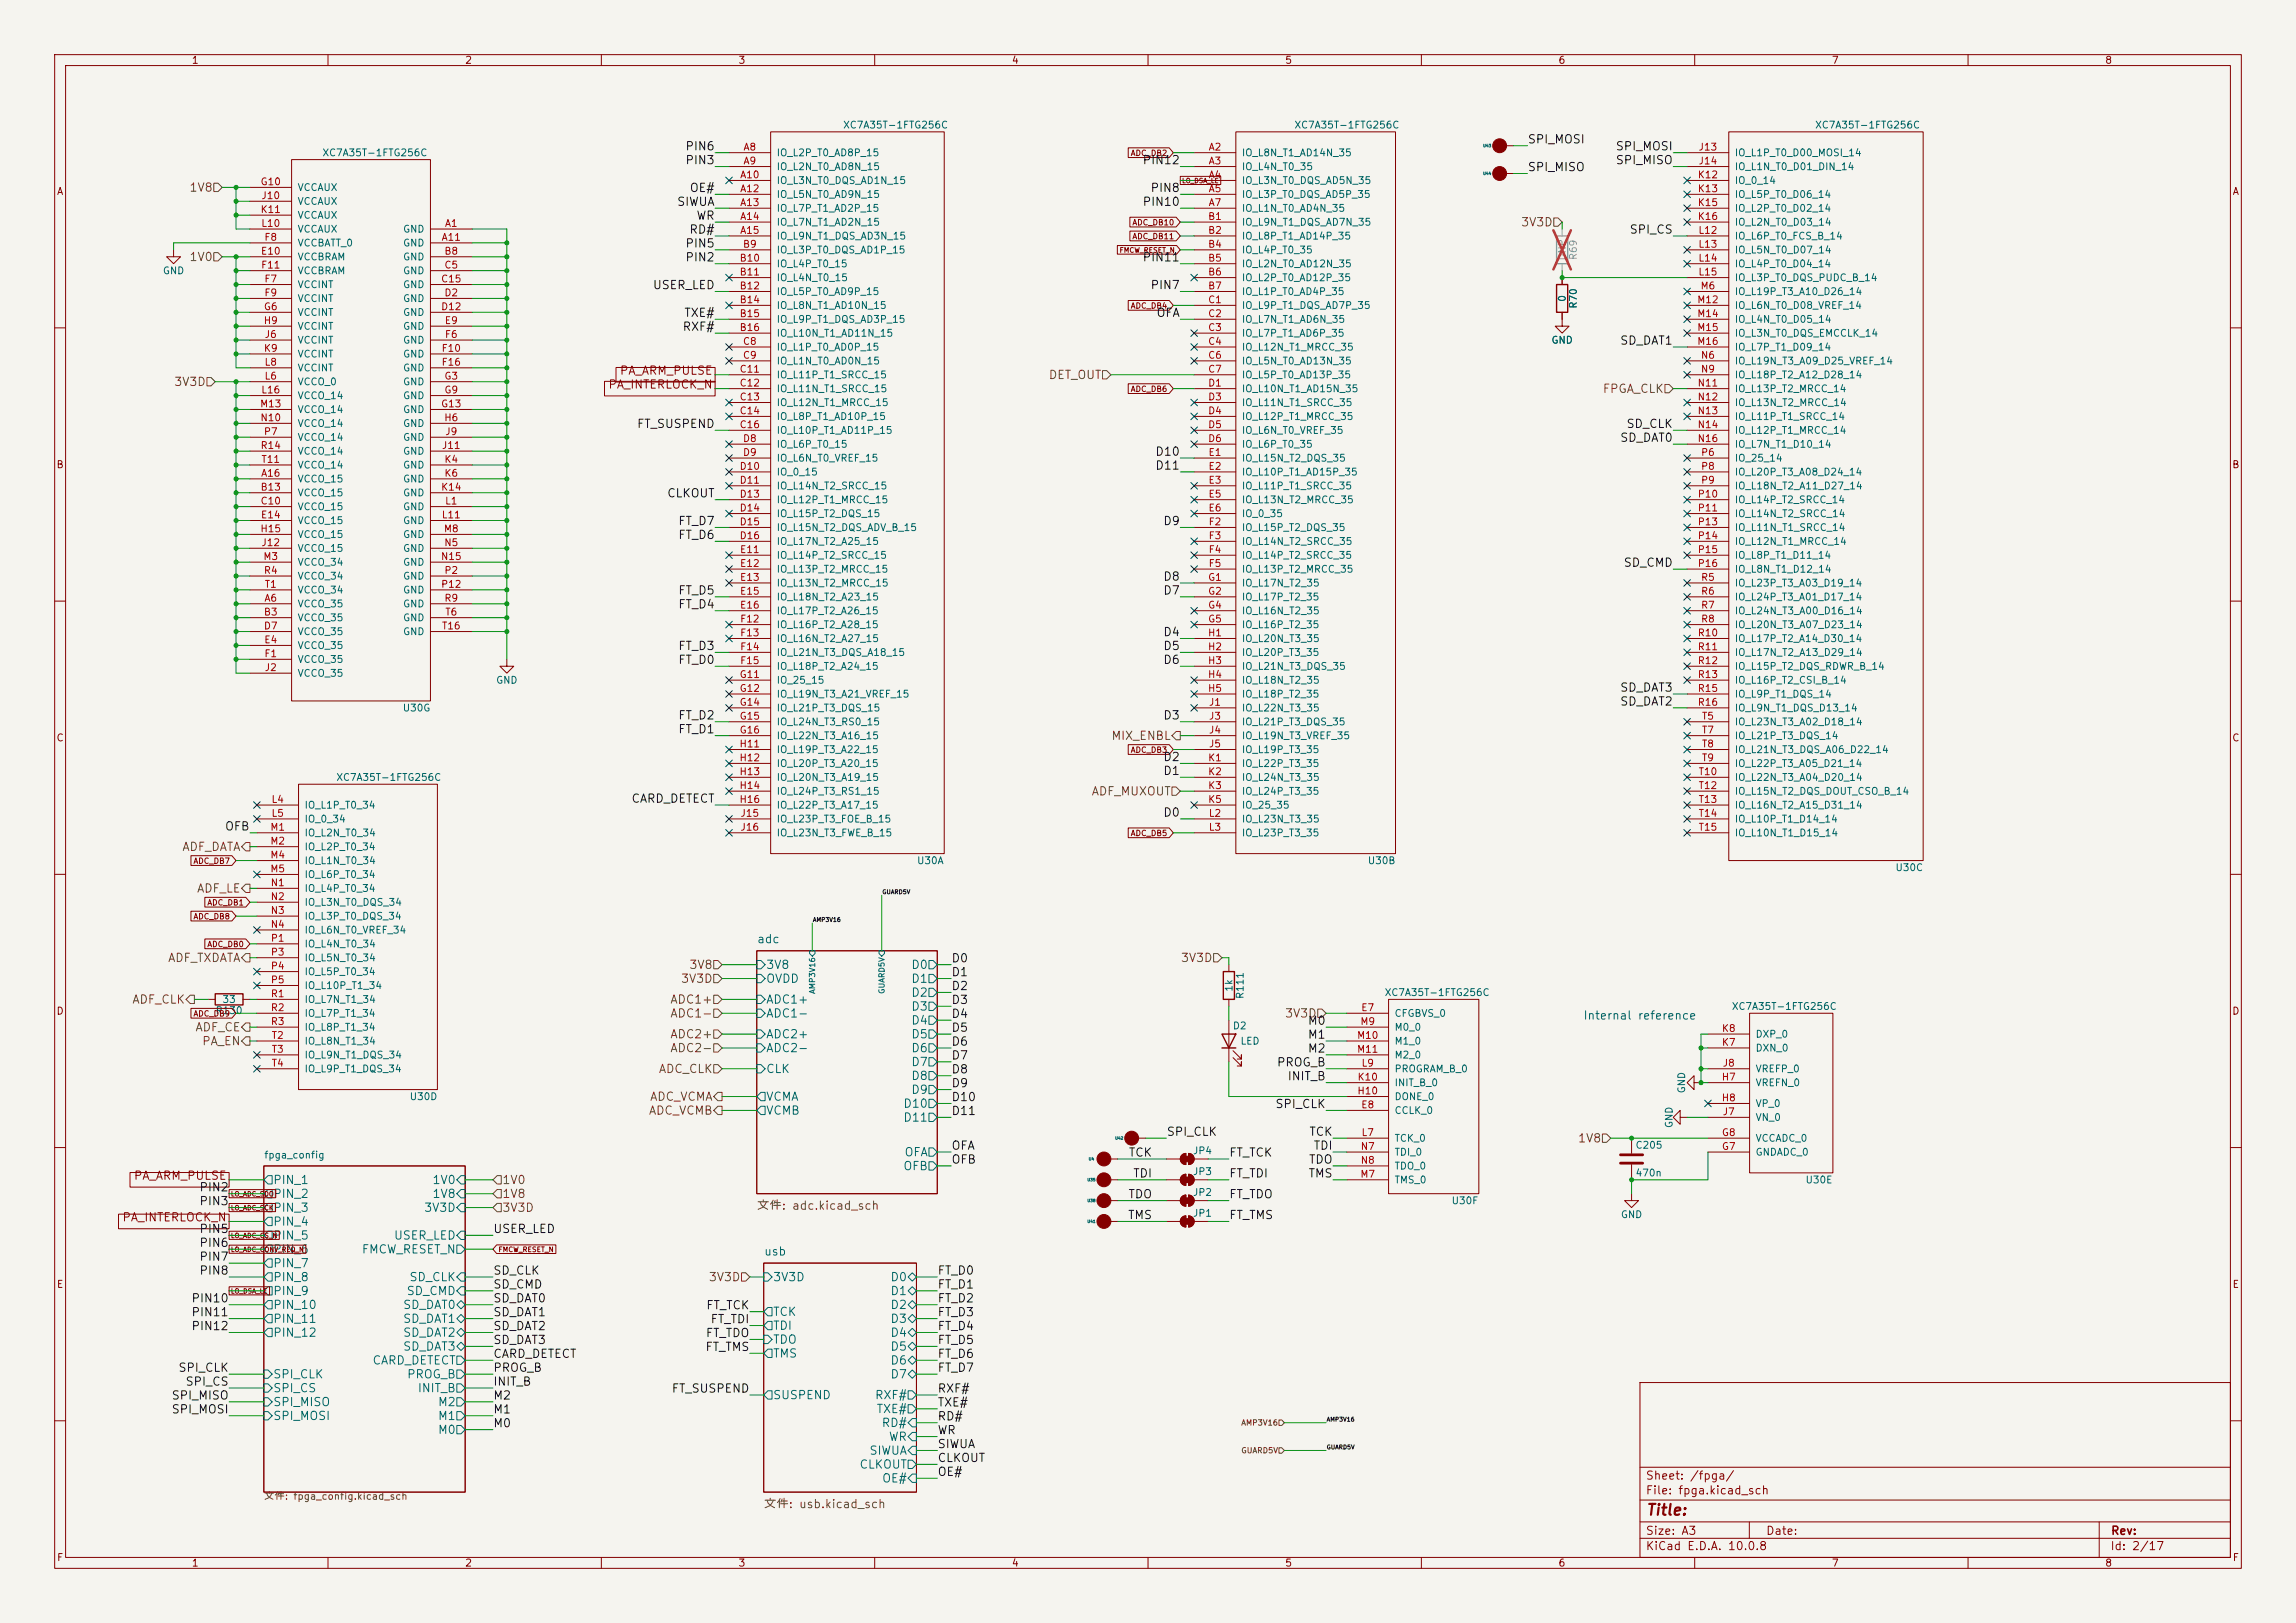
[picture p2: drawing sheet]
<svg xmlns="http://www.w3.org/2000/svg" width="420mm" height="297mm" viewBox="0 0 420 297" stroke-linecap="round" stroke-linejoin="round" font-family="sans-serif">
<defs><g id="words">
<text font-size="2" fill="#840000" x="301" y="277.8">Title:</text>
<g font-size="1.5" fill="#0f0f0f">
<text x="125.3" y="27.9">PIN6</text>
<text x="279.3" y="26.6">SPI_MOSI</text>
<text x="295.4" y="27.9">SPI_MOSI</text>
<text x="125.3" y="30.4">PIN3</text>
<text x="126.1" y="35.5">OE#</text>
<text x="208.9" y="30.4">PIN12</text>
<text x="210.3" y="35.5">PIN8</text>
<text x="279.3" y="31.7">SPI_MISO</text>
<text x="295.4" y="30.4">SPI_MISO</text>
<text x="123.7" y="38.1">SIWUA</text>
<text x="127.3" y="40.6">WR</text>
<text x="208.9" y="38.1">PIN10</text>
<text x="125.3" y="45.7">PIN5</text>
<text x="126" y="43.1">RD#</text>
<text x="298" y="43.1">SPI_CS</text>
<text x="119.3" y="53.3">USER_LED</text>
<text x="125.3" y="48.2">PIN2</text>
<text x="208.9" y="48.2">PIN11</text>
<text x="210.3" y="53.3">PIN7</text>
<text x="125" y="58.4">TXE#</text>
<text x="211.4" y="58.4">OFA</text>
<text x="124.8" y="60.9">RXF#</text>
<text x="296.2" y="63.5">SD_DAT1</text>
<text x="116.4" y="78.7">FT_SUSPEND</text>
<text x="211.2" y="83.8">D10</text>
<text x="296.2" y="81.2">SD_DAT0</text>
<text x="297.4" y="78.7">SD_CLK</text>
<text x="211.2" y="86.3">D11</text>
<text x="121.9" y="91.4">CLKOUT</text>
<text x="124" y="99">FT_D6</text>
<text x="124" y="96.5">FT_D7</text>
<text x="212.7" y="96.5">D9</text>
<text x="212.7" y="106.6">D8</text>
<text x="296.9" y="104.1">SD_CMD</text>
<text x="124" y="111.7">FT_D4</text>
<text x="124" y="109.2">FT_D5</text>
<text x="212.7" y="109.2">D7</text>
<text x="124" y="119.3">FT_D3</text>
<text x="212.7" y="116.8">D4</text>
<text x="212.7" y="119.3">D5</text>
<text x="124" y="121.9">FT_D0</text>
<text x="212.7" y="121.9">D6</text>
<text x="296.2" y="127">SD_DAT3</text>
<text x="296.2" y="129.5">SD_DAT2</text>
<text x="124" y="132">FT_D2</text>
<text x="124" y="134.6">FT_D1</text>
<text x="212.7" y="132">D3</text>
<text x="212.7" y="142.2">D1</text>
<text x="212.7" y="139.7">D2</text>
<text x="115.4" y="147.3">CARD_DETECT</text>
<text x="212.7" y="149.8">D0</text>
<text x="41" y="152.4">OFB</text>
<text x="173.9" y="179">D1</text>
<text x="173.9" y="176.5">D0</text>
<text x="173.9" y="184.1">D3</text>
<text x="173.9" y="181.6">D2</text>
<text x="173.9" y="186.6">D4</text>
<text x="173.9" y="191.7">D6</text>
<text x="173.9" y="189.2">D5</text>
<text x="239.1" y="187.9">M0</text>
<text x="239.1" y="190.5">M1</text>
<text x="173.9" y="194.3">D7</text>
<text x="173.9" y="196.8">D8</text>
<text x="233.5" y="195.5">PROG_B</text>
<text x="239.1" y="193">M2</text>
<text x="173.9" y="201.9">D10</text>
<text x="173.9" y="199.3">D9</text>
<text x="233.2" y="203.2">SPI_CLK</text>
<text x="235.4" y="198.1">INIT_B</text>
<text x="173.9" y="204.4">D11</text>
<text x="213.3" y="208.2">SPI_CLK</text>
<text x="239.4" y="208.2">TCK</text>
<text x="173.9" y="213.3">OFB</text>
<text x="173.9" y="210.8">OFA</text>
<text x="206.4" y="212">TCK</text>
<text x="207.2" y="215.9">TDI</text>
<text x="224.7" y="215.9">FT_TDI</text>
<text x="224.7" y="212">FT_TCK</text>
<text x="239.2" y="215.9">TMS</text>
<text x="239.3" y="213.3">TDO</text>
<text x="240.2" y="210.8">TDI</text>
<text x="36.4" y="220.9">PIN3</text>
<text x="36.4" y="218.4">PIN2</text>
<text x="206.3" y="219.7">TDO</text>
<text x="224.7" y="219.7">FT_TDO</text>
<text x="36.4" y="226">PIN5</text>
<text x="90.1" y="226">USER_LED</text>
<text x="206.2" y="223.5">TMS</text>
<text x="224.7" y="223.5">FT_TMS</text>
<text x="36.4" y="233.6">PIN8</text>
<text x="36.4" y="231.1">PIN7</text>
<text x="36.4" y="228.6">PIN6</text>
<text x="90.1" y="233.6">SD_CLK</text>
<text x="171.4" y="233.6">FT_D0</text>
<text x="34.9" y="238.7">PIN10</text>
<text x="90.1" y="238.7">SD_DAT0</text>
<text x="90.1" y="236.2">SD_CMD</text>
<text x="129.1" y="240">FT_TCK</text>
<text x="171.4" y="236.2">FT_D1</text>
<text x="171.4" y="238.7">FT_D2</text>
<text x="34.9" y="241.3">PIN11</text>
<text x="34.9" y="243.8">PIN12</text>
<text x="90.1" y="243.8">SD_DAT2</text>
<text x="90.1" y="241.3">SD_DAT1</text>
<text x="129" y="245.1">FT_TDO</text>
<text x="129.9" y="242.5">FT_TDI</text>
<text x="171.4" y="241.3">FT_D3</text>
<text x="171.4" y="243.8">FT_D4</text>
<text x="32.5" y="251.4">SPI_CLK</text>
<text x="90.1" y="246.3">SD_DAT3</text>
<text x="90.1" y="251.4">PROG_B</text>
<text x="90.1" y="248.9">CARD_DETECT</text>
<text x="128.9" y="247.6">FT_TMS</text>
<text x="171.4" y="248.9">FT_D6</text>
<text x="171.4" y="251.4">FT_D7</text>
<text x="171.4" y="246.3">FT_D5</text>
<text x="31.3" y="256.5">SPI_MISO</text>
<text x="33.8" y="254">SPI_CS</text>
<text x="90.1" y="256.5">M2</text>
<text x="90.1" y="254">INIT_B</text>
<text x="122.8" y="255.2">FT_SUSPEND</text>
<text x="171.4" y="255.2">RXF#</text>
<text x="171.4" y="257.8">TXE#</text>
<text x="31.3" y="259">SPI_MOSI</text>
<text x="90.1" y="261.6">M0</text>
<text x="90.1" y="259">M1</text>
<text x="171.4" y="262.8">WR</text>
<text x="171.4" y="260.3">RD#</text>
<text x="171.4" y="267.9">CLKOUT</text>
<text x="171.4" y="265.4">SIWUA</text>
<text x="171.4" y="270.5">OE#</text>
</g>
<g font-size="1.5" fill="#725600">
<text x="34.5" y="35.4">1V8</text>
<text x="278.1" y="41.8">3V3D</text>
<text x="34.5" y="48.1">1V0</text>
<text x="31.7" y="71">3V3D</text>
<text x="191.7" y="69.7">DET_OUT</text>
<text x="293.1" y="72.3">FPGA_CLK</text>
<text x="203.2" y="135.8">MIX_ENBL</text>
<text x="199.6" y="145.9">ADF_MUXOUT</text>
<text x="33.2" y="156.1">ADF_DATA</text>
<text x="35.9" y="163.7">ADF_LE</text>
<text x="30.6" y="176.4">ADF_TXDATA</text>
<text x="126" y="177.7">3V8</text>
<text x="215.9" y="176.4">3V3D</text>
<text x="24.1" y="184">ADF_CLK</text>
<text x="122.5" y="184">ADC1+</text>
<text x="124.4" y="180.2">3V3D</text>
<text x="35.6" y="189.1">ADF_CE</text>
<text x="36.9" y="191.7">PA_EN</text>
<text x="122.5" y="190.4">ADC2+</text>
<text x="122.5" y="186.6">ADC1-</text>
<text x="234.9" y="186.6">3V3D</text>
<text x="120.4" y="196.7">ADC_CLK</text>
<text x="122.5" y="192.9">ADC2-</text>
<text x="118.8" y="201.8">ADC_VCMA</text>
<text x="118.6" y="204.4">ADC_VCMB</text>
<text x="288.5" y="209.4">1V8</text>
<text x="91.8" y="217.1">1V0</text>
<text x="91.8" y="219.6">1V8</text>
<text x="138.4" y="221.8">文件: adc.kicad_sch</text>
<text x="91.8" y="222.1">3V3D</text>
<text x="129.5" y="234.8">3V3D</text>
<text x="139.6" y="276.4">文件: usb.kicad_sch</text>
</g>
<g font-size="1.5" fill="#840000">
<text x="111.2" y="71.5">PA_INTERLOCK_N</text>
<text x="113.3" y="69">PA_ARM_PULSE</text>
<text x="24.4" y="216.3">PA_ARM_PULSE</text>
<text x="22.3" y="223.9">PA_INTERLOCK_N</text>
<text x="300.9" y="273.8">File: fpga.kicad_sch</text>
<text x="300.9" y="271.1">Sheet: /fpga/</text>
<text x="300.9" y="281.2">Size: A3</text>
<text x="322.9" y="281.2">Date:</text>
<text x="386" y="281.2">Rev:</text>
<text x="300.9" y="284">KiCad E.D.A. 10.0.8</text>
<text x="385.9" y="284">Id: 2/17</text>
</g>
<g font-size="1.5" fill="#006464">
<text x="138.4" y="173">adc</text>
<text x="140" y="177.7">3V8</text>
<text x="166.6" y="177.7">D0</text>
<text x="140" y="184">ADC1+</text>
<text x="140" y="180.2">OVDD</text>
<text x="166.6" y="180.2">D1</text>
<text x="166.6" y="182.8">D2</text>
<text x="166.6" y="185.3">D3</text>
<text x="140" y="186.6">ADC1-</text>
<text x="140" y="190.4">ADC2+</text>
<text x="166.6" y="187.8">D4</text>
<text x="166.6" y="190.4">D5</text>
<text x="140" y="196.7">CLK</text>
<text x="140" y="192.9">ADC2-</text>
<text x="166.6" y="192.9">D6</text>
<text x="166.6" y="195.5">D7</text>
<text x="140" y="201.8">VCMA</text>
<text x="165.1" y="203.1">D10</text>
<text x="166.6" y="198">D8</text>
<text x="166.6" y="200.5">D9</text>
<text x="140" y="204.4">VCMB</text>
<text x="165.1" y="205.6">D11</text>
<text x="165.1" y="214.5">OFB</text>
<text x="165.3" y="212">OFA</text>
<text x="49.9" y="217.1">PIN_1</text>
<text x="49.9" y="219.6">PIN_2</text>
<text x="79" y="217.1">1V0</text>
<text x="79" y="219.6">1V8</text>
<text x="49.9" y="222.1">PIN_3</text>
<text x="49.9" y="224.7">PIN_4</text>
<text x="49.9" y="227.2">PIN_5</text>
<text x="71.9" y="227.2">USER_LED</text>
<text x="77.5" y="222.1">3V3D</text>
<text x="49.9" y="229.8">PIN_6</text>
<text x="49.9" y="232.3">PIN_7</text>
<text x="66.1" y="229.8">FMCW_RESET_N</text>
<text x="139.6" y="230.1">usb</text>
<text x="49.9" y="234.8">PIN_8</text>
<text x="49.9" y="237.4">PIN_9</text>
<text x="49.9" y="239.9">PIN_10</text>
<text x="73.6" y="239.9">SD_DAT0</text>
<text x="74.3" y="237.4">SD_CMD</text>
<text x="74.8" y="234.8">SD_CLK</text>
<text x="141.3" y="234.8">3V3D</text>
<text x="162.8" y="234.8">D0</text>
<text x="162.8" y="237.4">D1</text>
<text x="162.8" y="239.9">D2</text>
<text x="49.9" y="242.5">PIN_11</text>
<text x="49.9" y="245">PIN_12</text>
<text x="73.6" y="242.5">SD_DAT1</text>
<text x="73.6" y="245">SD_DAT2</text>
<text x="141.3" y="241.2">TCK</text>
<text x="141.3" y="243.7">TDI</text>
<text x="162.8" y="242.5">D3</text>
<text x="162.8" y="245">D4</text>
<text x="68" y="250.1">CARD_DETECT</text>
<text x="73.6" y="247.5">SD_DAT3</text>
<text x="141.3" y="246.3">TDO</text>
<text x="141.3" y="248.8">TMS</text>
<text x="162.8" y="247.5">D5</text>
<text x="162.8" y="250.1">D6</text>
<text x="49.9" y="252.6">SPI_CLK</text>
<text x="49.9" y="255.2">SPI_CS</text>
<text x="49.9" y="257.7">SPI_MISO</text>
<text x="74.3" y="252.6">PROG_B</text>
<text x="76.3" y="255.2">INIT_B</text>
<text x="80" y="257.7">M2</text>
<text x="141.3" y="256.4">SUSPEND</text>
<text x="159.9" y="256.4">RXF#</text>
<text x="162.8" y="252.6">D7</text>
<text x="49.9" y="260.2">SPI_MOSI</text>
<text x="80" y="262.8">M0</text>
<text x="80" y="260.2">M1</text>
<text x="160.2" y="259">TXE#</text>
<text x="161.2" y="261.5">RD#</text>
<text x="157.1" y="269.1">CLKOUT</text>
<text x="158.9" y="266.6">SIWUA</text>
<text x="162.5" y="264">WR</text>
<text x="161.2" y="271.7">OE#</text>
</g>
<text font-size="1.5" fill="#0000c2" x="289.5" y="187">Internal reference</text>
<g font-size="1.3" fill="#840000">
<text x="35" y="12">1</text>
<text x="85" y="12">2</text>
<text x="135" y="12">3</text>
<text x="185" y="12">4</text>
<text x="235" y="12">5</text>
<text x="285" y="12">6</text>
<text x="335" y="12">7</text>
<text x="385" y="12">8</text>
<text x="10.3" y="36">A</text>
<text x="408.3" y="36">A</text>
<text x="10.2" y="86">B</text>
<text x="408.2" y="86">B</text>
<text x="10.2" y="136">C</text>
<text x="408.2" y="136">C</text>
<text x="10.2" y="186">D</text>
<text x="408.2" y="186">D</text>
<text x="10.3" y="236">E</text>
<text x="408.3" y="236">E</text>
<text x="10.3" y="286">F</text>
<text x="35" y="287">1</text>
<text x="85" y="287">2</text>
<text x="135" y="287">3</text>
<text x="185" y="287">4</text>
<text x="235" y="287">5</text>
<text x="285" y="287">6</text>
<text x="335" y="287">7</text>
<text x="385" y="287">8</text>
<text x="408.3" y="286">F</text>
</g>
<g font-size="1.3" fill="#006464">
<text x="154.1" y="23.8">XC7A35T-1FTG256C</text>
<text x="236.7" y="23.8">XC7A35T-1FTG256C</text>
<text x="331.9" y="23.8">XC7A35T-1FTG256C</text>
<text x="58.9" y="28.9">XC7A35T-1FTG256C</text>
<text x="142" y="28.9">IO_L2P_T0_AD8P_15</text>
<text x="227" y="28.9">IO_L8N_T1_AD14N_35</text>
<text x="317.2" y="28.9">IO_L1P_T0_D00_MOSI_14</text>
<text x="54.3" y="35.3">VCCAUX</text>
<text x="142" y="31.4">IO_L2N_T0_AD8N_15</text>
<text x="142" y="34">IO_L3N_T0_DQS_AD1N_15</text>
<text x="227" y="31.4">IO_L4N_T0_35</text>
<text x="227" y="34">IO_L3N_T0_DQS_AD5N_35</text>
<text x="317.2" y="31.4">IO_L1N_T0_D01_DIN_14</text>
<text x="317.2" y="34">IO_0_14</text>
<text x="54.3" y="37.8">VCCAUX</text>
<text x="54.3" y="40.3">VCCAUX</text>
<text x="142" y="36.5">IO_L5N_T0_AD9N_15</text>
<text x="142" y="39.1">IO_L7P_T1_AD2P_15</text>
<text x="142" y="41.6">IO_L7N_T1_AD2N_15</text>
<text x="227" y="36.5">IO_L3P_T0_DQS_AD5P_35</text>
<text x="227" y="39.1">IO_L1N_T0_AD4N_35</text>
<text x="227" y="41.6">IO_L9N_T1_DQS_AD7N_35</text>
<text x="317.2" y="36.5">IO_L5P_T0_D06_14</text>
<text x="317.2" y="39.1">IO_L2P_T0_D02_14</text>
<text x="317.2" y="41.6">IO_L2N_T0_D03_14</text>
<text x="54.3" y="48">VCCBRAM</text>
<text x="54.3" y="45.4">VCCBATT_0</text>
<text x="54.3" y="42.9">VCCAUX</text>
<text x="73.6" y="42.9">GND</text>
<text x="73.6" y="45.4">GND</text>
<text x="73.6" y="48">GND</text>
<text x="142" y="44.1">IO_L9N_T1_DQS_AD3N_15</text>
<text x="142" y="46.7">IO_L3P_T0_DQS_AD1P_15</text>
<text x="227" y="44.1">IO_L8P_T1_AD14P_35</text>
<text x="227" y="46.7">IO_L4P_T0_35</text>
<text x="317.2" y="44.1">IO_L6P_T0_FCS_B_14</text>
<text x="317.2" y="46.7">IO_L5N_T0_D07_14</text>
<text x="29.7" y="50.5">GND</text>
<text x="54.3" y="53">VCCINT</text>
<text x="54.3" y="50.5">VCCBRAM</text>
<text x="73.6" y="50.5">GND</text>
<text x="73.6" y="53">GND</text>
<text x="142" y="49.2">IO_L4P_T0_15</text>
<text x="142" y="51.8">IO_L4N_T0_15</text>
<text x="227" y="49.2">IO_L2N_T0_AD12N_35</text>
<text x="227" y="51.8">IO_L2P_T0_AD12P_35</text>
<text x="317.2" y="49.2">IO_L4P_T0_D04_14</text>
<text x="317.2" y="51.8">IO_L3P_T0_DQS_PUDC_B_14</text>
<text x="54.3" y="55.6">VCCINT</text>
<text x="54.3" y="58.1">VCCINT</text>
<text x="73.6" y="55.6">GND</text>
<text x="73.6" y="58.1">GND</text>
<text x="142" y="54.3">IO_L5P_T0_AD9P_15</text>
<text x="142" y="56.8">IO_L8N_T1_AD10N_15</text>
<text x="142" y="59.4">IO_L9P_T1_DQS_AD3P_15</text>
<text x="227" y="54.3">IO_L1P_T0_AD4P_35</text>
<text x="227" y="56.8">IO_L9P_T1_DQS_AD7P_35</text>
<text x="227" y="59.4">IO_L7N_T1_AD6N_35</text>
<text x="286.7" y="55.3" transform="rotate(-90 286.7 55.3)">0</text>
<text x="288.7" y="56.6" transform="rotate(-90 288.7 56.6)">R70</text>
<text x="317.2" y="54.3">IO_L19P_T3_A10_D26_14</text>
<text x="317.2" y="56.8">IO_L6N_T0_D08_VREF_14</text>
<text x="317.2" y="59.4">IO_L4N_T0_D05_14</text>
<text x="54.3" y="60.7">VCCINT</text>
<text x="54.3" y="63.2">VCCINT</text>
<text x="54.3" y="65.7">VCCINT</text>
<text x="73.6" y="60.7">GND</text>
<text x="73.6" y="63.2">GND</text>
<text x="73.6" y="65.7">GND</text>
<text x="142" y="61.9">IO_L10N_T1_AD11N_15</text>
<text x="142" y="64.5">IO_L1P_T0_AD0P_15</text>
<text x="227" y="61.9">IO_L7P_T1_AD6P_35</text>
<text x="227" y="64.5">IO_L12N_T1_MRCC_35</text>
<text x="283.7" y="63.2">GND</text>
<text x="317.2" y="61.9">IO_L3N_T0_DQS_EMCCLK_14</text>
<text x="317.2" y="64.5">IO_L7P_T1_D09_14</text>
<text x="54.3" y="70.8">VCCO_0</text>
<text x="54.3" y="68.3">VCCINT</text>
<text x="73.6" y="68.3">GND</text>
<text x="73.6" y="70.8">GND</text>
<text x="142" y="67">IO_L1N_T0_AD0N_15</text>
<text x="142" y="69.5">IO_L11P_T1_SRCC_15</text>
<text x="227" y="67">IO_L5N_T0_AD13N_35</text>
<text x="227" y="69.5">IO_L5P_T0_AD13P_35</text>
<text x="317.2" y="67">IO_L19N_T3_A09_D25_VREF_14</text>
<text x="317.2" y="69.5">IO_L18P_T2_A12_D28_14</text>
<text x="54.3" y="73.4">VCCO_14</text>
<text x="54.3" y="75.9">VCCO_14</text>
<text x="73.6" y="73.4">GND</text>
<text x="73.6" y="75.9">GND</text>
<text x="142" y="72.1">IO_L11N_T1_SRCC_15</text>
<text x="142" y="74.6">IO_L12N_T1_MRCC_15</text>
<text x="142" y="77.2">IO_L8P_T1_AD10P_15</text>
<text x="227" y="72.1">IO_L10N_T1_AD15N_35</text>
<text x="227" y="74.6">IO_L11N_T1_SRCC_35</text>
<text x="227" y="77.2">IO_L12P_T1_MRCC_35</text>
<text x="317.2" y="72.1">IO_L13P_T2_MRCC_14</text>
<text x="317.2" y="74.6">IO_L13N_T2_MRCC_14</text>
<text x="317.2" y="77.2">IO_L11P_T1_SRCC_14</text>
<text x="54.3" y="78.4">VCCO_14</text>
<text x="54.3" y="81">VCCO_14</text>
<text x="54.3" y="83.5">VCCO_14</text>
<text x="73.6" y="78.4">GND</text>
<text x="73.6" y="81">GND</text>
<text x="73.6" y="83.5">GND</text>
<text x="142" y="79.7">IO_L10P_T1_AD11P_15</text>
<text x="142" y="82.2">IO_L6P_T0_15</text>
<text x="227" y="79.7">IO_L6N_T0_VREF_35</text>
<text x="227" y="82.2">IO_L6P_T0_35</text>
<text x="317.2" y="79.7">IO_L12P_T1_MRCC_14</text>
<text x="317.2" y="82.2">IO_L7N_T1_D10_14</text>
<text x="54.3" y="88.6">VCCO_15</text>
<text x="54.3" y="86.1">VCCO_14</text>
<text x="73.6" y="86.1">GND</text>
<text x="73.6" y="88.6">GND</text>
<text x="142" y="84.8">IO_L6N_T0_VREF_15</text>
<text x="142" y="87.3">IO_0_15</text>
<text x="142" y="89.9">IO_L14N_T2_SRCC_15</text>
<text x="227" y="84.8">IO_L15N_T2_DQS_35</text>
<text x="227" y="87.3">IO_L10P_T1_AD15P_35</text>
<text x="227" y="89.9">IO_L11P_T1_SRCC_35</text>
<text x="317.2" y="84.8">IO_25_14</text>
<text x="317.2" y="87.3">IO_L20P_T3_A08_D24_14</text>
<text x="317.2" y="89.9">IO_L18N_T2_A11_D27_14</text>
<text x="54.3" y="91.1">VCCO_15</text>
<text x="54.3" y="93.7">VCCO_15</text>
<text x="73.6" y="91.1">GND</text>
<text x="73.6" y="93.7">GND</text>
<text x="142" y="92.4">IO_L12P_T1_MRCC_15</text>
<text x="142" y="94.9">IO_L15P_T2_DQS_15</text>
<text x="227" y="92.4">IO_L13N_T2_MRCC_35</text>
<text x="227" y="94.9">IO_0_35</text>
<text x="317.2" y="92.4">IO_L14P_T2_SRCC_14</text>
<text x="317.2" y="94.9">IO_L14N_T2_SRCC_14</text>
<text x="54.3" y="96.2">VCCO_15</text>
<text x="54.3" y="98.8">VCCO_15</text>
<text x="54.3" y="101.3">VCCO_15</text>
<text x="73.6" y="96.2">GND</text>
<text x="73.6" y="98.8">GND</text>
<text x="73.6" y="101.3">GND</text>
<text x="142" y="97.5">IO_L15N_T2_DQS_ADV_B_15</text>
<text x="142" y="100">IO_L17N_T2_A25_15</text>
<text x="227" y="97.5">IO_L15P_T2_DQS_35</text>
<text x="227" y="100">IO_L14N_T2_SRCC_35</text>
<text x="317.2" y="97.5">IO_L11N_T1_SRCC_14</text>
<text x="317.2" y="100">IO_L12N_T1_MRCC_14</text>
<text x="54.3" y="103.8">VCCO_34</text>
<text x="54.3" y="106.4">VCCO_34</text>
<text x="73.6" y="103.8">GND</text>
<text x="73.6" y="106.4">GND</text>
<text x="142" y="102.6">IO_L14P_T2_SRCC_15</text>
<text x="142" y="105.1">IO_L13P_T2_MRCC_15</text>
<text x="142" y="107.6">IO_L13N_T2_MRCC_15</text>
<text x="227" y="102.6">IO_L14P_T2_SRCC_35</text>
<text x="227" y="105.1">IO_L13P_T2_MRCC_35</text>
<text x="227" y="107.6">IO_L17N_T2_35</text>
<text x="317.2" y="102.6">IO_L8P_T1_D11_14</text>
<text x="317.2" y="105.1">IO_L8N_T1_D12_14</text>
<text x="317.2" y="107.6">IO_L23P_T3_A03_D19_14</text>
<text x="54.3" y="111.5">VCCO_35</text>
<text x="54.3" y="114">VCCO_35</text>
<text x="54.3" y="108.9">VCCO_34</text>
<text x="73.6" y="108.9">GND</text>
<text x="73.6" y="111.5">GND</text>
<text x="73.6" y="114">GND</text>
<text x="142" y="110.2">IO_L18N_T2_A23_15</text>
<text x="142" y="112.7">IO_L17P_T2_A26_15</text>
<text x="227" y="110.2">IO_L17P_T2_35</text>
<text x="227" y="112.7">IO_L16N_T2_35</text>
<text x="317.2" y="110.2">IO_L24P_T3_A01_D17_14</text>
<text x="317.2" y="112.7">IO_L24N_T3_A00_D16_14</text>
<text x="54.3" y="116.5">VCCO_35</text>
<text x="54.3" y="119.1">VCCO_35</text>
<text x="73.6" y="116.5">GND</text>
<text x="142" y="115.3">IO_L16P_T2_A28_15</text>
<text x="142" y="117.8">IO_L16N_T2_A27_15</text>
<text x="227" y="115.3">IO_L16P_T2_35</text>
<text x="227" y="117.8">IO_L20N_T3_35</text>
<text x="317.2" y="115.3">IO_L20N_T3_A07_D23_14</text>
<text x="317.2" y="117.8">IO_L17P_T2_A14_D30_14</text>
<text x="54.3" y="121.6">VCCO_35</text>
<text x="54.3" y="124.2">VCCO_35</text>
<text x="90.6" y="125.4">GND</text>
<text x="142" y="120.3">IO_L21N_T3_DQS_A18_15</text>
<text x="142" y="122.9">IO_L18P_T2_A24_15</text>
<text x="142" y="125.4">IO_25_15</text>
<text x="227" y="120.3">IO_L20P_T3_35</text>
<text x="227" y="122.9">IO_L21N_T3_DQS_35</text>
<text x="227" y="125.4">IO_L18N_T2_35</text>
<text x="317.2" y="120.3">IO_L17N_T2_A13_D29_14</text>
<text x="317.2" y="122.9">IO_L15P_T2_DQS_RDWR_B_14</text>
<text x="317.2" y="125.4">IO_L16P_T2_CSI_B_14</text>
<text x="73.6" y="130.5">U30G</text>
<text x="142" y="128">IO_L19N_T3_A21_VREF_15</text>
<text x="142" y="130.5">IO_L21P_T3_DQS_15</text>
<text x="227" y="128">IO_L18P_T2_35</text>
<text x="227" y="130.5">IO_L22N_T3_35</text>
<text x="317.2" y="128">IO_L9P_T1_DQS_14</text>
<text x="317.2" y="130.5">IO_L9N_T1_DQS_D13_14</text>
<text x="142" y="133">IO_L24N_T3_RS0_15</text>
<text x="142" y="135.6">IO_L22N_T3_A16_15</text>
<text x="227" y="133">IO_L21P_T3_DQS_35</text>
<text x="227" y="135.6">IO_L19N_T3_VREF_35</text>
<text x="317.2" y="133">IO_L23N_T3_A02_D18_14</text>
<text x="317.2" y="135.6">IO_L21P_T3_DQS_14</text>
<text x="61.4" y="143.2">XC7A35T-1FTG256C</text>
<text x="142" y="138.1">IO_L19P_T3_A22_15</text>
<text x="142" y="140.7">IO_L20P_T3_A20_15</text>
<text x="142" y="143.2">IO_L20N_T3_A19_15</text>
<text x="227" y="138.1">IO_L19P_T3_35</text>
<text x="227" y="140.7">IO_L22P_T3_35</text>
<text x="227" y="143.2">IO_L24N_T3_35</text>
<text x="317.2" y="138.1">IO_L21N_T3_DQS_A06_D22_14</text>
<text x="317.2" y="140.7">IO_L22P_T3_A05_D21_14</text>
<text x="317.2" y="143.2">IO_L22N_T3_A04_D20_14</text>
<text x="55.6" y="148.3">IO_L1P_T0_34</text>
<text x="142" y="145.7">IO_L24P_T3_RS1_15</text>
<text x="142" y="148.3">IO_L22P_T3_A17_15</text>
<text x="227" y="145.7">IO_L24P_T3_35</text>
<text x="227" y="148.3">IO_25_35</text>
<text x="317.2" y="145.7">IO_L15N_T2_DQS_DOUT_CSO_B_14</text>
<text x="317.2" y="148.3">IO_L16N_T2_A15_D31_14</text>
<text x="55.6" y="150.8">IO_0_34</text>
<text x="55.6" y="153.4">IO_L2N_T0_34</text>
<text x="55.6" y="155.9">IO_L2P_T0_34</text>
<text x="142" y="150.8">IO_L23P_T3_FOE_B_15</text>
<text x="142" y="153.4">IO_L23N_T3_FWE_B_15</text>
<text x="227" y="150.8">IO_L23N_T3_35</text>
<text x="227" y="153.4">IO_L23P_T3_35</text>
<text x="317.2" y="150.8">IO_L10P_T1_D14_14</text>
<text x="317.2" y="153.4">IO_L10N_T1_D15_14</text>
<text x="55.6" y="158.4">IO_L1N_T0_34</text>
<text x="55.6" y="161">IO_L6P_T0_34</text>
<text x="167.6" y="158.4">U30A</text>
<text x="250.1" y="158.4">U30B</text>
<text x="346.6" y="159.7">U30C</text>
<text x="55.6" y="163.5">IO_L4P_T0_34</text>
<text x="55.6" y="166.1">IO_L3N_T0_DQS_34</text>
<text x="55.6" y="168.6">IO_L3P_T0_DQS_34</text>
<text x="55.6" y="171.1">IO_L6N_T0_VREF_34</text>
<text x="55.6" y="173.7">IO_L4N_T0_34</text>
<text x="55.6" y="176.2">IO_L5N_T0_34</text>
<text x="55.6" y="178.8">IO_L5P_T0_34</text>
<text x="39.3" y="185.9">R130</text>
<text x="40.6" y="183.8">33</text>
<text x="55.6" y="181.3">IO_L10P_T1_34</text>
<text x="55.6" y="183.8">IO_L7N_T1_34</text>
<text x="225.8" y="181.6" transform="rotate(-90 225.8 181.6)">1k</text>
<text x="227.8" y="182.9" transform="rotate(-90 227.8 182.9)">R111</text>
<text x="253.2" y="182.6">XC7A35T-1FTG256C</text>
<text x="316.7" y="185.1">XC7A35T-1FTG256C</text>
<text x="55.6" y="186.4">IO_L7P_T1_34</text>
<text x="55.6" y="188.9">IO_L8P_T1_34</text>
<text x="55.6" y="191.5">IO_L8N_T1_34</text>
<text x="225.4" y="188.7">D2</text>
<text x="226.8" y="191.5">LED</text>
<text x="255" y="186.4">CFGBVS_0</text>
<text x="255" y="188.9">M0_0</text>
<text x="255" y="191.5">M1_0</text>
<text x="321" y="190.2">DXP_0</text>
<text x="55.6" y="194">IO_L9N_T1_DQS_34</text>
<text x="55.6" y="196.5">IO_L9P_T1_DQS_34</text>
<text x="255" y="196.5">PROGRAM_B_0</text>
<text x="255" y="194">M2_0</text>
<text x="321" y="196.5">VREFP_0</text>
<text x="321" y="192.7">DXN_0</text>
<text x="74.8" y="201.6">U30D</text>
<text x="255" y="201.6">DONE_0</text>
<text x="255" y="199.1">INIT_B_0</text>
<text x="308.6" y="200.2" transform="rotate(-90 308.6 200.2)">GND</text>
<text x="321" y="199.1">VREFN_0</text>
<text x="321" y="202.9">VP_0</text>
<text x="255" y="204.2">CCLK_0</text>
<text x="255" y="209.2">TCK_0</text>
<text x="306.3" y="206.5" transform="rotate(-90 306.3 206.5)">GND</text>
<text x="321" y="209.2">VCCADC_0</text>
<text x="321" y="205.4">VN_0</text>
<text x="48.2" y="212.3">fpga_config</text>
<text x="218.1" y="215.3">JP3</text>
<text x="218.1" y="211.5">JP4</text>
<text x="255" y="211.8">TDI_0</text>
<text x="255" y="214.3">TDO_0</text>
<text x="299.1" y="210.5">C205</text>
<text x="299.1" y="215.6">470n</text>
<text x="321" y="211.8">GNDADC_0</text>
<text x="218.1" y="219.1">JP2</text>
<text x="255" y="216.9">TMS_0</text>
<text x="265.4" y="220.7">U30F</text>
<text x="330.2" y="216.9">U30E</text>
<text x="218.1" y="223">JP1</text>
<text x="296.4" y="223.2">GND</text>
</g>
<g font-size="1.3" fill="#a90000">
<text x="135.9" y="27.9">A8</text>
<text x="221" y="27.9">A2</text>
<text x="310.6" y="27.9">J13</text>
<text x="47.6" y="34.2">G10</text>
<text x="135.3" y="32.9">A10</text>
<text x="135.3" y="35.5">A12</text>
<text x="135.9" y="30.4">A9</text>
<text x="221" y="30.4">A3</text>
<text x="221" y="32.9">A4</text>
<text x="221" y="35.5">A5</text>
<text x="310.4" y="32.9">K12</text>
<text x="310.4" y="35.5">K13</text>
<text x="310.6" y="30.4">J14</text>
<text x="47.6" y="39.3">K11</text>
<text x="47.7" y="41.8">L10</text>
<text x="47.7" y="36.7">J10</text>
<text x="81.3" y="41.8">A1</text>
<text x="135.3" y="38">A13</text>
<text x="135.3" y="40.6">A14</text>
<text x="220.9" y="40.6">B1</text>
<text x="221" y="38">A7</text>
<text x="310.4" y="38">K15</text>
<text x="310.4" y="40.6">K16</text>
<text x="47.6" y="46.9">E10</text>
<text x="48.3" y="44.4">F8</text>
<text x="80.7" y="44.4">A11</text>
<text x="81.2" y="46.9">B8</text>
<text x="135.3" y="43.1">A15</text>
<text x="135.8" y="45.6">B9</text>
<text x="220.9" y="43.1">B2</text>
<text x="220.9" y="45.6">B4</text>
<text x="310.6" y="43.1">L12</text>
<text x="310.6" y="45.6">L13</text>
<text x="47.6" y="49.4">F11</text>
<text x="48.3" y="52">F7</text>
<text x="80.6" y="52">C15</text>
<text x="81.2" y="49.4">C5</text>
<text x="135.2" y="48.2">B10</text>
<text x="135.2" y="50.7">B11</text>
<text x="135.2" y="53.3">B12</text>
<text x="220.9" y="48.2">B5</text>
<text x="220.9" y="50.7">B6</text>
<text x="220.9" y="53.3">B7</text>
<text x="310.6" y="48.2">L14</text>
<text x="310.6" y="50.7">L15</text>
<text x="311" y="53.3">M6</text>
<text x="48.1" y="59.6">H9</text>
<text x="48.2" y="57.1">G6</text>
<text x="48.3" y="54.5">F9</text>
<text x="80.6" y="57.1">D12</text>
<text x="81.2" y="54.5">D2</text>
<text x="81.2" y="59.6">E9</text>
<text x="135.2" y="55.8">B14</text>
<text x="135.2" y="58.3">B15</text>
<text x="220.9" y="55.8">C1</text>
<text x="220.9" y="58.3">C2</text>
<text x="310.4" y="55.8">M12</text>
<text x="310.4" y="58.3">M14</text>
<text x="48.2" y="64.7">K9</text>
<text x="48.3" y="62.1">J6</text>
<text x="80.7" y="64.7">F10</text>
<text x="81.3" y="62.1">F6</text>
<text x="135.2" y="60.9">B16</text>
<text x="135.8" y="63.4">C8</text>
<text x="135.8" y="66">C9</text>
<text x="220.9" y="60.9">C3</text>
<text x="220.9" y="63.4">C4</text>
<text x="220.9" y="66">C6</text>
<text x="310.4" y="60.9">M15</text>
<text x="310.4" y="63.4">M16</text>
<text x="311" y="66">N6</text>
<text x="48.3" y="69.8">L6</text>
<text x="48.3" y="67.2">L8</text>
<text x="80.7" y="67.2">F16</text>
<text x="81.2" y="69.8">G3</text>
<text x="135.2" y="68.5">C11</text>
<text x="135.2" y="71">C12</text>
<text x="220.9" y="68.5">C7</text>
<text x="220.9" y="71">D1</text>
<text x="310.4" y="71">N11</text>
<text x="311" y="68.5">N9</text>
<text x="47.5" y="74.8">M13</text>
<text x="47.5" y="77.4">N10</text>
<text x="47.7" y="72.3">L16</text>
<text x="80.6" y="74.8">G13</text>
<text x="81.2" y="77.4">H6</text>
<text x="81.2" y="72.3">G9</text>
<text x="135.2" y="73.6">C13</text>
<text x="135.2" y="76.1">C14</text>
<text x="220.9" y="73.6">D3</text>
<text x="220.9" y="76.1">D4</text>
<text x="310.4" y="73.6">N12</text>
<text x="310.4" y="76.1">N13</text>
<text x="47.6" y="82.5">R14</text>
<text x="48.2" y="79.9">P7</text>
<text x="80.7" y="82.5">J11</text>
<text x="81.3" y="79.9">J9</text>
<text x="135.2" y="78.7">C16</text>
<text x="135.8" y="81.2">D8</text>
<text x="135.8" y="83.7">D9</text>
<text x="220.9" y="78.7">D5</text>
<text x="220.9" y="81.2">D6</text>
<text x="220.9" y="83.7">E1</text>
<text x="310.4" y="78.7">N14</text>
<text x="310.4" y="81.2">N16</text>
<text x="311.1" y="83.7">P6</text>
<text x="47.6" y="87.5">A16</text>
<text x="47.7" y="85">T11</text>
<text x="81.2" y="85">K4</text>
<text x="81.2" y="87.5">K6</text>
<text x="135.2" y="86.3">D10</text>
<text x="135.2" y="88.8">D11</text>
<text x="220.9" y="86.3">E2</text>
<text x="220.9" y="88.8">E3</text>
<text x="311.1" y="86.3">P8</text>
<text x="311.1" y="88.8">P9</text>
<text x="47.6" y="90.1">B13</text>
<text x="47.6" y="92.6">C10</text>
<text x="47.6" y="95.2">E14</text>
<text x="80.6" y="90.1">K14</text>
<text x="80.7" y="95.2">L11</text>
<text x="81.3" y="92.6">L1</text>
<text x="135.2" y="91.4">D13</text>
<text x="135.2" y="93.9">D14</text>
<text x="220.9" y="91.4">E5</text>
<text x="220.9" y="93.9">E6</text>
<text x="310.4" y="91.4">P10</text>
<text x="310.4" y="93.9">P11</text>
<text x="47.5" y="97.7">H15</text>
<text x="47.7" y="100.2">J12</text>
<text x="81.1" y="97.7">M8</text>
<text x="81.2" y="100.2">N5</text>
<text x="135.2" y="96.4">D15</text>
<text x="135.2" y="99">D16</text>
<text x="135.2" y="101.5">E11</text>
<text x="221" y="96.4">F2</text>
<text x="221" y="99">F3</text>
<text x="221" y="101.5">F4</text>
<text x="310.4" y="96.4">P13</text>
<text x="310.4" y="99">P14</text>
<text x="310.4" y="101.5">P15</text>
<text x="48.1" y="102.8">M3</text>
<text x="48.2" y="105.3">R4</text>
<text x="48.3" y="107.9">T1</text>
<text x="80.5" y="102.8">N15</text>
<text x="80.6" y="107.9">P12</text>
<text x="81.2" y="105.3">P2</text>
<text x="135.2" y="104.1">E12</text>
<text x="135.2" y="106.6">E13</text>
<text x="220.9" y="106.6">G1</text>
<text x="221" y="104.1">F5</text>
<text x="310.4" y="104.1">P16</text>
<text x="311.1" y="106.6">R5</text>
<text x="48.2" y="112.9">B3</text>
<text x="48.3" y="110.4">A6</text>
<text x="81.2" y="110.4">R9</text>
<text x="81.3" y="112.9">T6</text>
<text x="135.2" y="109.1">E15</text>
<text x="135.2" y="111.7">E16</text>
<text x="220.9" y="109.1">G2</text>
<text x="220.9" y="111.7">G4</text>
<text x="311.1" y="109.1">R6</text>
<text x="311.1" y="111.7">R7</text>
<text x="48.2" y="115.5">D7</text>
<text x="48.2" y="118">E4</text>
<text x="80.7" y="115.5">T16</text>
<text x="135.3" y="114.2">F12</text>
<text x="135.3" y="116.8">F13</text>
<text x="135.3" y="119.3">F14</text>
<text x="220.9" y="116.8">H1</text>
<text x="220.9" y="119.3">H2</text>
<text x="220.9" y="114.2">G5</text>
<text x="310.4" y="116.8">R10</text>
<text x="310.4" y="119.3">R11</text>
<text x="311.1" y="114.2">R8</text>
<text x="48.3" y="120.6">F1</text>
<text x="48.3" y="123.1">J2</text>
<text x="135.2" y="124.4">G11</text>
<text x="135.3" y="121.8">F15</text>
<text x="220.9" y="121.8">H3</text>
<text x="220.9" y="124.4">H4</text>
<text x="310.4" y="121.8">R12</text>
<text x="310.4" y="124.4">R13</text>
<text x="135.2" y="126.9">G12</text>
<text x="135.2" y="129.5">G14</text>
<text x="135.2" y="132">G15</text>
<text x="220.9" y="126.9">H5</text>
<text x="221" y="129.5">J1</text>
<text x="221" y="132">J3</text>
<text x="310.4" y="126.9">R15</text>
<text x="310.4" y="129.5">R16</text>
<text x="311.2" y="132">T5</text>
<text x="135.2" y="137.1">H11</text>
<text x="135.2" y="134.5">G16</text>
<text x="221" y="134.5">J4</text>
<text x="221" y="137.1">J5</text>
<text x="311.2" y="134.5">T7</text>
<text x="311.2" y="137.1">T8</text>
<text x="135.2" y="139.6">H12</text>
<text x="135.2" y="142.2">H13</text>
<text x="220.9" y="139.6">K1</text>
<text x="220.9" y="142.2">K2</text>
<text x="310.6" y="142.2">T10</text>
<text x="311.2" y="139.6">T9</text>
<text x="49.6" y="147.2">L4</text>
<text x="49.6" y="149.8">L5</text>
<text x="135.2" y="144.7">H14</text>
<text x="135.2" y="147.2">H16</text>
<text x="135.3" y="149.8">J15</text>
<text x="220.9" y="144.7">K3</text>
<text x="220.9" y="147.2">K5</text>
<text x="221" y="149.8">L2</text>
<text x="310.6" y="144.7">T12</text>
<text x="310.6" y="147.2">T13</text>
<text x="310.6" y="149.8">T14</text>
<text x="49.3" y="152.3">M1</text>
<text x="49.3" y="154.9">M2</text>
<text x="135.3" y="152.3">J16</text>
<text x="221" y="152.3">L3</text>
<text x="310.6" y="152.3">T15</text>
<text x="49.3" y="157.4">M4</text>
<text x="49.3" y="159.9">M5</text>
<text x="49.4" y="162.5">N1</text>
<text x="49.4" y="165">N2</text>
<text x="49.4" y="167.6">N3</text>
<text x="49.4" y="170.1">N4</text>
<text x="49.4" y="172.6">P1</text>
<text x="49.4" y="175.2">P3</text>
<text x="49.4" y="177.7">P4</text>
<text x="49.4" y="180.3">P5</text>
<text x="49.4" y="182.8">R1</text>
<text x="49.4" y="185.3">R2</text>
<text x="248.9" y="185.3">E7</text>
<text x="49.4" y="187.9">R3</text>
<text x="49.6" y="190.4">T2</text>
<text x="248.1" y="190.4">M10</text>
<text x="248.7" y="187.9">M9</text>
<text x="314.9" y="191.7">K7</text>
<text x="314.9" y="189.1">K8</text>
<text x="49.6" y="193">T3</text>
<text x="49.6" y="195.5">T4</text>
<text x="248.1" y="193">M11</text>
<text x="248.9" y="195.5">L9</text>
<text x="315" y="195.5">J8</text>
<text x="248.2" y="200.6">H10</text>
<text x="248.2" y="198">K10</text>
<text x="248.9" y="203.1">E8</text>
<text x="314.8" y="198">H7</text>
<text x="314.8" y="201.8">H8</text>
<text x="248.9" y="208.2">L7</text>
<text x="314.9" y="208.2">G8</text>
<text x="315" y="204.4">J7</text>
<text x="248.7" y="215.8">M7</text>
<text x="248.8" y="210.7">N7</text>
<text x="248.8" y="213.3">N8</text>
<text x="314.9" y="210.7">G7</text>
</g>
<g font-size="1.3" fill="#939391">
<text x="286.7" y="47.8" transform="rotate(-90 286.7 47.8)">DNP</text>
<text x="288.7" y="47.7" transform="rotate(-90 288.7 47.7)">R69</text>
</g>
<text font-size="1.3" fill="#725600" x="48.2" y="274.8">文件: fpga_config.kicad_sch</text>
<g font-size="1" fill="#840000">
<text x="206.7" y="28.8">ADC_DB2</text>
<text x="207" y="41.5">ADC_DB10</text>
<text x="207" y="44">ADC_DB11</text>
<text x="206.7" y="56.7">ADC_DB4</text>
<text x="206.7" y="72">ADC_DB6</text>
<text x="206.7" y="138">ADC_DB3</text>
<text x="206.7" y="153.2">ADC_DB5</text>
<text x="35.3" y="158.3">ADC_DB7</text>
<text x="37.8" y="165.9">ADC_DB1</text>
<text x="35.3" y="168.5">ADC_DB8</text>
<text x="37.8" y="173.6">ADC_DB0</text>
<text x="35.3" y="186.3">ADC_DB9</text>
</g>
<g font-size="1" fill="#006464">
<text x="149.3" y="182" transform="rotate(-90 149.3 182)">AMP3V16</text>
<text x="162" y="182" transform="rotate(-90 162 182)">GUARD5V</text>
</g>
<g font-size="1" fill="#725600">
<text x="227" y="261.1">AMP3V16</text>
<text x="227" y="266.2">GUARD5V</text>
</g>
<g font-size=".9" fill="#840000">
<text x="216.1" y="33.7">LO_DSA_LE</text>
<text x="204.7" y="46.5">FMCW_RESET_N</text>
<text x="42.1" y="219.1">LO_ADC_SDO</text>
<text x="42.1" y="221.7">LO_ADC_SCK</text>
<text x="42.1" y="226.8">LO_ADC_CS_N</text>
<text x="42.1" y="229.3">LO_ADC_CONV_REQ_N</text>
<text x="91.1" y="229.3">FMCW_RESET_N</text>
<text x="42.1" y="236.9">LO_DSA_LE</text>
</g>
<g font-size=".8" fill="#0f0f0f">
<text x="161.3" y="163.8">GUARD5V</text>
<text x="148.6" y="168.9">AMP3V16</text>
<text x="242.6" y="260.3">AMP3V16</text>
<text x="242.6" y="265.4">GUARD5V</text>
</g>
<g font-size=".5" fill="#006464">
<text x="271.2" y="27.1">U43</text>
<text x="271.2" y="32.1">U44</text>
<text x="203.9" y="208.7">U42</text>
<text x="199.1" y="212.5">U4</text>
<text x="198.8" y="220.1">U38</text>
<text x="198.8" y="216.3">U35</text>
<text x="198.8" y="223.9">U41</text>
</g>
</g></defs>
<path d="M0 0h420v297h-420z" fill="#f5f4ef" stroke="#f5f4ef" stroke-width=".18"/>
<g fill="none" stroke="#840000" stroke-width=".18">
<path d="M10 10h400v277h-400zM12 12h396v273h-396zM60 10v2M110 10v2M160 10v2M210 10v2M260 10v2M310 10v2M360 10v2M45.7 34.3h7.6M45.7 36.8h7.6M45.7 39.4h7.6"/>
<path d="M53.3 29.2h25.4v99.1h-25.4zM133.3 27.9h7.7M133.3 30.5h7.7M133.3 33h7.7M133.3 35.6h7.7M133.3 38.1h7.7M141 24.1h31.7v132.1h-31.7zM206.4 27.1h7.5l.7 .8-.7 .9h-7.5zM206.7 39.8h8.4l.8 .8-.8 .9h-8.4zM215.9 32.3h7.4v1.5h-7.4zM218.4 27.9h7.7M218.4 30.5h7.7"/>
<path d="M218.4 33h7.7M218.4 35.6h7.7M218.4 38.1h7.7M226.1 24.1h29.2v132.1h-29.2zM275.4 26.7h1.5M275.4 31.8h1.5M308.6 27.9h7.6M308.6 30.5h7.6M308.6 33h7.6M308.6 35.6h7.6M308.6 38.1h7.6M316.2 24.1h35.6v133.4h-35.6z"/>
<path d="M31.7 45.7v1.3h1.3l-1.3 1.3-1.2-1.3h1.2M45.7 41.9h7.6M45.7 44.5h7.6M45.7 47h7.6M45.7 49.5h7.6M45.7 52.1h7.6M45.7 54.6h7.6M45.7 57.2h7.6M45.7 59.7h7.6M78.7 41.9h7.7M78.7 44.5h7.7M78.7 47h7.7"/>
<path d="M78.7 49.5h7.7M78.7 52.1h7.7M78.7 54.6h7.7M78.7 57.2h7.7M78.7 59.7h7.7M133.3 40.6h7.7M133.3 43.2h7.7M133.3 45.7h7.7M133.3 48.3h7.7M133.3 50.8h7.7M133.3 53.3h7.7M133.3 55.9h7.7"/>
<path d="M133.3 58.4h7.7M204.4 44.9h10.8l.7 .8-.7 .8h-10.8zM206.4 55h7.5l.7 .9-.7 .9h-7.5zM206.7 42.3h8.4l.8 .9-.8 .9h-8.4zM218.4 40.6h7.7M218.4 43.2h7.7M218.4 45.7h7.7M218.4 48.3h7.7M218.4 50.8h7.7M218.4 53.3h7.7M218.4 55.9h7.7M218.4 58.4h7.7"/>
<path d="M285.7 57.2v2.5h1.3l-1.3 1.3-1.2-1.3h1.2M285.7 50.8v1.3M308.6 40.6h7.6M308.6 43.2h7.6M308.6 45.7h7.6M308.6 48.3h7.6M308.6 50.8h7.6M308.6 53.3h7.6M308.6 55.9h7.6M308.6 58.4h7.6M10 60h2M45.7 62.2h7.6"/>
<path d="M45.7 64.8h7.6M45.7 67.3h7.6M45.7 69.9h7.6M45.7 72.4h7.6M45.7 74.9h7.6M45.7 77.5h7.6M78.7 62.2h7.7M78.7 64.8h7.7M78.7 67.3h7.7M78.7 69.9h7.7M78.7 72.4h7.7M78.7 74.9h7.7"/>
<path d="M78.7 77.5h7.7M110.6 69.8h20.2v2.7h-20.2zM112.7 67.2h18.1v2.7h-18.1zM133.3 61h7.7M133.3 63.5h7.7M133.3 66h7.7M133.3 68.6h7.7M133.3 71.1h7.7M133.3 73.7h7.7M133.3 76.2h7.7M133.3 78.7h7.7M206.4 70.2h7.5l.7 .9-.7 .9h-7.5z"/>
<path d="M218.4 61h7.7M218.4 63.5h7.7M218.4 66h7.7M218.4 68.6h7.7M218.4 71.1h7.7M218.4 73.7h7.7M218.4 76.2h7.7M218.4 78.7h7.7M308.6 61h7.6M308.6 63.5h7.6M308.6 66h7.6M308.6 68.6h7.6"/>
<path d="M308.6 71.1h7.6M308.6 73.7h7.6M308.6 76.2h7.6M308.6 78.7h7.6M408 60h2M45.7 87.6h7.6M45.7 90.2h7.6M45.7 92.7h7.6M45.7 95.3h7.6M45.7 97.8h7.6M45.7 80h7.6M45.7 82.6h7.6"/>
<path d="M45.7 85.1h7.6M78.7 87.6h7.7M78.7 90.2h7.7M78.7 92.7h7.7M78.7 95.3h7.7M78.7 97.8h7.7M78.7 80h7.7M78.7 82.6h7.7M78.7 85.1h7.7M133.3 81.3h7.7M133.3 83.8h7.7M133.3 86.4h7.7"/>
<path d="M133.3 88.9h7.7M133.3 91.4h7.7M133.3 94h7.7M133.3 96.5h7.7M133.3 99.1h7.7M218.4 81.3h7.7M218.4 83.8h7.7M218.4 86.4h7.7M218.4 88.9h7.7M218.4 91.4h7.7M218.4 94h7.7M218.4 96.5h7.7"/>
<path d="M218.4 99.1h7.7M308.6 81.3h7.6M308.6 83.8h7.6M308.6 86.4h7.6M308.6 88.9h7.6M308.6 91.4h7.6M308.6 94h7.6M308.6 96.5h7.6M308.6 99.1h7.6M10 110h2M45.7 110.5h7.6M45.7 113h7.6"/>
<path d="M45.7 115.6h7.6M45.7 118.1h7.6M45.7 100.3h7.6M45.7 102.9h7.6M45.7 105.4h7.6M45.7 108h7.6M78.7 110.5h7.7M78.7 113h7.7M78.7 115.6h7.7M78.7 100.3h7.7M78.7 102.9h7.7M78.7 105.4h7.7"/>
<path d="M78.7 108h7.7M133.3 101.6h7.7M133.3 104.1h7.7M133.3 106.7h7.7M133.3 109.2h7.7M133.3 111.8h7.7M133.3 114.3h7.7M133.3 116.8h7.7M133.3 119.4h7.7M218.4 101.6h7.7M218.4 104.1h7.7M218.4 106.7h7.7"/>
<path d="M218.4 109.2h7.7M218.4 111.8h7.7M218.4 114.3h7.7M218.4 116.8h7.7M218.4 119.4h7.7M308.6 101.6h7.6M308.6 104.1h7.6M308.6 106.7h7.6M308.6 109.2h7.6M308.6 111.8h7.6M308.6 114.3h7.6M308.6 116.8h7.6"/>
<path d="M308.6 119.4h7.6M408 110h2M45.7 120.7h7.6M45.7 123.2h7.6M92.7 120.7v1.2h1.3l-1.3 1.3-1.3-1.3h1.3M133.3 121.9h7.7M133.3 124.5h7.7M133.3 127h7.7M133.3 129.5h7.7M133.3 132.1h7.7M133.3 134.6h7.7M133.3 137.2h7.7"/>
<path d="M133.3 139.7h7.7M206.4 136.3h7.5l.7 .9-.7 .8h-7.5zM218.4 121.9h7.7M218.4 124.5h7.7M218.4 127h7.7M218.4 129.5h7.7M218.4 132.1h7.7M218.4 134.6h7.7M218.4 137.2h7.7M218.4 139.7h7.7M308.6 121.9h7.6M308.6 124.5h7.6"/>
<path d="M308.6 127h7.6M308.6 129.5h7.6M308.6 132.1h7.6M308.6 134.6h7.6M308.6 137.2h7.6M308.6 139.7h7.6M10 160h2M34.9 156.6h7.5l.8 .9-.8 .9h-7.5zM47 147.3h7.6M47 149.9h7.6M47 152.4h7.6M47 154.9h7.6"/>
<path d="M47 157.5h7.6M54.6 143.5h25.4v55.9h-25.4zM133.3 142.2h7.7M133.3 144.8h7.7M133.3 147.3h7.7M133.3 149.9h7.7M133.3 152.4h7.7M206.4 151.5h7.5l.7 .9-.7 .9h-7.5zM218.4 142.2h7.7M218.4 144.8h7.7M218.4 147.3h7.7M218.4 149.9h7.7"/>
<path d="M218.4 152.4h7.7M308.6 142.2h7.6M308.6 144.8h7.6M308.6 147.3h7.6M308.6 149.9h7.6M308.6 152.4h7.6M408 160h2M34.9 166.8h7.5l.8 .8-.8 .9h-7.5zM37.5 171.8h7.5l.7 .9-.7 .9h-7.5zM37.5 164.2h7.5l.7 .9-.7 .9h-7.5zM47 160h7.6M47 162.6h7.6"/>
<path d="M47 165.1h7.6M47 167.6h7.6M47 170.2h7.6M47 172.7h7.6M47 175.3h7.6M47 177.8h7.6M138.4 174h33v44.4h-33zM224.8 176.5v1.3M34.9 184.5h7.5l.8 .9-.8 .9h-7.5zM38.1 182.9h1.3M44.4 182.9h1.3M47 195.6h7.6"/>
<path d="M47 185.4h7.6M47 188h7.6M47 190.5h7.6M47 193h7.6M47 180.3h7.6M47 182.9h7.6M224.8 182.9v1.3M224.8 186.7v7.6M225.6 193.5l1.5 1.6v-.8v.8h-.8M225.6 192.3l1.5 1.5v-.8v.8h-.8M246.4 198.1h7.6M246.4 195.6h7.6"/>
<path d="M246.4 185.4h7.6M246.4 188h7.6M246.4 190.5h7.6M246.4 193h7.6M254 182.9h16.5v35.5h-16.5zM309.9 198.1v-1.2l-1.3 1.2 1.3 1.3v-1.3h1.2M312.4 198.1h7.6M312.4 195.6h7.6M312.4 191.8h7.6M312.4 189.2h7.6M320 185.4h15.3v29.2h-15.3zM10 210h2"/>
<path d="M23.8 214.6h18.1v2.6h-18.1zM41.9 217.7h8.5v1.5h-8.5zM48.3 213.4h36.8v59.6h-36.8zM203 215.9h1.5M203 219.7h1.5M203 212.1h1.5M208.1 208.3h1.4M213.4 215.9h2.5M213.4 219.7h2.5M213.4 212.1h2.5M216.2 215.2l.7-.3v2a1.02 1.02 0 0 1-.9-.6 1.02 1.02 0 0 1 .2-1.1zM216.2 219l.7-.3v2a1.02 1.02 0 0 1-.9-.6 1.02 1.02 0 0 1 .2-1.1z"/>
<path d="M216.2 211.4l.7-.3v2a1.02 1.02 0 0 1-.9-.6 1.02 1.02 0 0 1 .2-1.1zM217.4 214.9a1.02 1.02 0 0 1 1 1 1.02 1.02 0 0 1-1 1zM217.4 218.7a1.02 1.02 0 0 1 1 1 1.02 1.02 0 0 1-1 1zM217.4 211.1a1.02 1.02 0 0 1 1 1 1.02 1.02 0 0 1-1 1zM218.4 215.9h2.6M218.4 219.7h2.6M218.4 212.1h2.6M246.4 210.8h7.6M246.4 208.3h7.6M246.4 215.9h7.6M246.4 203.2h7.6M246.4 200.7h7.6"/>
<path d="M246.4 213.4h7.6M298.4 218.4v1.3h1.3l-1.3 1.3-1.2-1.3h1.2M298.4 208.3v2.8M298.4 213.1v2.8M307.3 204.5v-1.3l-1.2 1.3 1.2 1.2v-1.2h1.3M312.4 210.8h7.6M312.4 208.3h7.6M312.4 201.9h7.6M312.4 204.5h7.6M408 210h2M21.7 222.2h20.2v2.7h-20.2zM41.9 227.9h14v1.4h-14z"/>
<path d="M41.9 235.5h7.4v1.5h-7.4zM41.9 225.3h9.2v1.5h-9.2zM41.9 220.2h8.5v1.5h-8.5zM90.8 227.8h10.9v1.6h-10.9l-.6-.8zM139.7 231.1h27.9v41.9h-27.9zM203 223.5h1.5M213.4 223.5h2.5M216.2 222.8l.7-.3v2a1.02 1.02 0 0 1-.9-.6 1.02 1.02 0 0 1 .2-1.1zM217.4 222.5a1.02 1.02 0 0 1 1 1 1.02 1.02 0 0 1-1 1zM218.4 223.5h2.6M300 253h108v32h-108zM10 260h2"/>
<path d="M300 278.5h108M300 274.5h108M300 268.5h108M320 278.5v3M384 278.5v6.5M408 260h2M60 285v2M110 285v2M160 285v2M210 285v2M260 285v2M300 281.5h108"/>
<path d="M310 285v2M360 285v2"/>
</g>
<g fill="none" stroke="#006464" stroke-width=".18">
<path d="M138.4 175.8h.8l.8 .7-.8 .8h-.8zM138.4 178.3h.8l.8 .8-.8 .7h-.8zM148.1 174h1v.5l-.5 .5-.5-.5zM160.8 174h1v.5l-.5 .5-.5-.5zM169.9 175.8h.8l.7 .7-.7 .8h-.8zM169.9 178.3h.8l.7 .8-.7 .7h-.8zM138.4 194.8h.8l.8 .8-.8 .7h-.8zM138.4 182.1h.8l.8 .8-.8 .7h-.8zM138.4 184.7h.8l.8 .7-.8 .8h-.8zM138.4 188.5h.8l.8 .7-.8 .8h-.8zM138.4 191h.8l.8 .8-.8 .7h-.8zM139.2 199.9h.8v1.5h-.8l-.8-.7z"/>
<path d="M169.9 180.8h.8l.7 .8-.7 .8h-.8zM169.9 183.4h.8l.7 .8-.7 .7h-.8zM169.9 185.9h.8l.7 .8-.7 .8h-.8zM169.9 188.5h.8l.7 .7-.7 .8h-.8zM169.9 191h.8l.7 .8-.7 .7h-.8zM169.9 193.5h.8l.7 .8-.7 .8h-.8zM169.9 196.1h.8l.7 .8-.7 .7h-.8zM169.9 198.6h.8l.7 .8-.7 .8h-.8zM48.3 215.9l.7-.8h.8v1.6h-.8zM49 217.7h.8v1.5h-.8l-.7-.8zM84.3 215.1h.8v1.6h-.8l-.7-.8zM84.3 217.7h.8v1.5h-.8l-.7-.8z"/>
<path d="M139.2 202.4h.8v1.6h-.8l-.8-.8zM169.9 201.2h.8l.7 .7-.7 .8h-.8zM169.9 203.7h.8l.7 .8-.7 .7h-.8zM169.9 210.1h.8l.7 .7-.7 .8h-.8zM169.9 212.6h.8l.7 .8-.7 .7h-.8zM48.3 221l.7-.8h.8v1.5h-.8zM48.3 228.6l.7-.8h.8v1.6h-.8zM48.3 233.7l.7-.8h.8v1.5h-.8zM48.3 238.8l.7-.8h.8v1.5h-.8zM49 222.8h.8v1.5h-.8l-.7-.8zM49 225.3h.8v1.5h-.8l-.7-.7zM49 230.4h.8v1.5h-.8l-.7-.8z"/>
<path d="M49 235.5h.8v1.5h-.8l-.7-.8zM83.6 227.8h.7l.8 .8-.8 .8h-.7zM83.6 238.8l.7-.8 .8 .8-.8 .7zM84.3 220.2h.8v1.5h-.8l-.7-.7zM84.3 232.9h.8v1.5h-.8l-.7-.7zM84.3 235.5h.8v1.5h-.8l-.7-.8zM84.3 225.3h.8v1.5h-.8l-.7-.7zM139.7 232.9h.8l.7 .8-.7 .7h-.8zM140.5 239.3h.7v1.5h-.7l-.8-.8zM166.1 233.7l.8-.8 .7 .8-.7 .7zM166.1 236.2l.8-.7 .7 .7-.7 .8zM166.1 238.8l.8-.8 .7 .8-.7 .7z"/>
<path d="M48.3 250.7h.7l.8 .8-.8 .7h-.7zM48.3 253.2h.7l.8 .8-.8 .8h-.7zM48.3 255.8h.7l.8 .7-.8 .8h-.7zM48.3 258.3h.7l.8 .8-.8 .7h-.7zM49 240.5h.8v1.6h-.8l-.7-.8zM49 243.1h.8v1.5h-.8l-.7-.8zM83.6 248.2h.7l.8 .7-.8 .8h-.7zM83.6 253.2h.7l.8 .8-.8 .8h-.7zM83.6 258.3h.7l.8 .8-.8 .7h-.7zM83.6 255.8h.7l.8 .7-.8 .8h-.7zM83.6 250.7h.7l.8 .8-.8 .7h-.7zM83.6 241.3l.7-.8 .8 .8-.8 .8z"/>
<path d="M83.6 243.8l.7-.7 .8 .7-.8 .8zM84.3 245.6l.8 .8-.8 .7-.7-.7zM139.7 244.3h.8l.7 .8-.7 .8h-.8zM140.5 241.8h.7v1.5h-.7l-.8-.7zM140.5 246.9h.7v1.5h-.7l-.8-.8zM140.5 254.5h.7v1.5h-.7l-.8-.7zM166.1 246.4l.8-.8 .7 .8-.7 .7zM166.1 248.9l.8-.7 .7 .7-.7 .8zM166.1 251.5l.8-.8 .7 .8-.7 .7zM166.1 254.5h.8l.7 .8-.7 .7h-.8zM166.1 257h.8l.7 .8-.7 .8h-.8zM166.9 240.5l.7 .8-.7 .8-.8-.8z"/>
<path d="M166.9 243.1l.7 .7-.7 .8-.8-.8zM166.9 259.6h.7v1.5h-.7l-.8-.8zM83.6 260.9h.7l.8 .7-.8 .8h-.7zM166.1 267.2h.8l.7 .8-.7 .7h-.8zM166.9 262.1h.7v1.6h-.7l-.8-.8zM166.9 264.7h.7v1.5h-.7l-.8-.8zM166.9 269.7h.7v1.6h-.7l-.8-.8z"/>
</g>
<g fill="#840000" stroke="#840000" stroke-width=".18">
<path d="M216.7 215.4h1v1h-1z"/>
<path d="M216.2 215.2l.7-.3v2a1.02 1.02 0 0 1-.9-.6 1.02 1.02 0 0 1 .2-1.1z"/>
<path d="M217.4 214.9a1.02 1.02 0 0 1 1 1 1.02 1.02 0 0 1-1 1z"/>
<path d="M216.7 223h1v1h-1z"/>
<path d="M216.2 222.8l.7-.3v2a1.02 1.02 0 0 1-.9-.6 1.02 1.02 0 0 1 .2-1.1z"/>
<path d="M217.4 222.5a1.02 1.02 0 0 1 1 1 1.02 1.02 0 0 1-1 1z"/>
<path d="M216.7 219.2h1v1h-1z"/>
<path d="M216.2 219l.7-.3v2a1.02 1.02 0 0 1-.9-.6 1.02 1.02 0 0 1 .2-1.1z"/>
<path d="M217.4 218.7a1.02 1.02 0 0 1 1 1 1.02 1.02 0 0 1-1 1z"/>
<path d="M216.7 211.6h1v1h-1z"/>
<path d="M216.2 211.4l.7-.3v2a1.02 1.02 0 0 1-.9-.6 1.02 1.02 0 0 1 .2-1.1z"/>
<path d="M217.4 211.1a1.02 1.02 0 0 1 1 1 1.02 1.02 0 0 1-1 1z"/>
<circle cx="207" cy="208.3" r="1.27"/>
<circle cx="201.9" cy="219.7" r="1.27"/>
<circle cx="201.9" cy="223.5" r="1.27"/>
<circle cx="201.9" cy="215.9" r="1.27"/>
<circle cx="201.9" cy="212.1" r="1.27"/>
<circle cx="274.3" cy="26.7" r="1.27"/>
<circle cx="274.3" cy="31.7" r="1.27"/>
</g>
<path d="M284.7 52.1h2.1v5.1h-2.1zM223.8 177.8h2v5.1h-2zM39.4 181.9h5v2h-5zM223.5 189.2h2.6l-1.3 2.6zM223.5 191.8h2.6" fill="none" stroke="#840000" stroke-width=".25"/>
<path d="M284.7 43.2h2.1v5.1h-2.1z" fill="none" stroke="#9c9b98" stroke-width=".25"/>
<path d="M285.7 41.9v1.3M285.7 48.3v1.2" fill="none" stroke="#9c9b98" stroke-width=".18"/>
<path d="M284.1 42.1l3.3 7.2M287.4 42.1l-3.3 7.2" fill="none" stroke="#e12e31" stroke-width=".46"/>
<path d="M296.4 211.3h4.1M296.4 212.9h4.1" fill="none" stroke="#840000" stroke-width=".51"/>
<g fill="none" stroke="#725600" stroke-width=".18">
<path d="M39.1 33.5h.8l.7 .8-.7 .8h-.8zM284.2 39.9h.8l.7 .7-.7 .8h-.8zM39.1 46.2h.8l.7 .8-.7 .8h-.8zM37.8 69.1h.8l.8 .8-.8 .7h-.8zM201.7 67.8h.7l.8 .8-.8 .7h-.7zM304.5 70.4h.8l.8 .7-.8 .8h-.8zM215.1 133.9h.8v1.5h-.8l-.7-.8zM45 154.2h.7v1.5h-.7l-.8-.8zM214.4 144h.7l.8 .8-.8 .7h-.7zM44.2 175.3l.8-.8h.7v1.5h-.7zM45 161.8h.7v1.5h-.7l-.8-.7zM130.6 178.3h.7l.8 .8-.8 .7h-.7z"/>
<path d="M130.6 175.8h.7l.8 .7-.8 .8h-.7zM222 174.5h.8l.7 .8-.7 .7h-.8zM34.8 182.1h.8v1.5h-.8l-.8-.7zM44.2 188l.8-.8h.7v1.5h-.7zM45 189.7h.7v1.6h-.7l-.8-.8zM130.6 188.5h.7l.8 .7-.8 .8h-.7zM130.6 191h.7l.8 .8-.8 .7h-.7zM130.6 194.8h.7l.8 .8-.8 .7h-.7zM130.6 182.1h.7l.8 .8-.8 .7h-.7zM130.6 184.7h.7l.8 .7-.8 .8h-.7zM131.3 199.9h.8v1.5h-.8l-.7-.7zM241 184.7h.8l.8 .7-.8 .8h-.8z"/>
<path d="M90.9 215.1h.8v1.6h-.8l-.7-.8zM90.9 217.7h.8v1.5h-.8l-.7-.8zM131.3 202.4h.8v1.6h-.8l-.7-.8zM293.1 207.5h.8l.7 .8-.7 .7h-.8zM90.2 221l.7-.8h.8v1.5h-.8zM135.6 232.9h.8l.8 .8-.8 .7h-.8zM233.9 259.8h.5l.5 .5-.5 .5h-.5zM233.9 264.9h.5l.5 .5-.5 .5h-.5z"/>
</g>
<g fill="none" stroke="#009600" stroke-width=".18">
<path d="M40.6 34.3h5.1M43.2 34.3v7.6h2.5M43.2 36.8h2.5M43.2 39.4h2.5M130.8 30.5h2.5M130.8 27.9h2.5M130.8 35.6h2.5M130.8 38.1h2.5M214.6 27.9h3.8M215.9 30.5h2.5M215.9 35.6h2.5M215.9 38.1h2.5"/>
<path d="M215.9 33h2.5M276.9 26.7h2.5M276.9 31.8h2.5M306.1 30.5h2.5M306.1 27.9h2.5M40.6 47h5.1M43.2 47v20.3h2.5M43.2 59.7h2.5M43.2 49.5h2.5M43.2 54.6h2.5M43.2 52.1h2.5M43.2 57.2h2.5"/>
<path d="M45.7 44.5h-14v1.2M86.4 41.9h6.3v78.8M86.4 59.7h6.3M86.4 49.5h6.3M86.4 54.6h6.3M86.4 52.1h6.3M86.4 47h6.3M86.4 44.5h6.3M86.4 57.2h6.3M130.8 48.3h2.5M130.8 53.3h2.5M130.8 43.2h2.5"/>
<path d="M130.8 45.7h2.5M130.8 40.6h2.5M130.8 58.4h2.5M214.6 55.9h3.8M215.9 48.3h2.5M215.9 53.3h2.5M215.9 43.2h2.5M215.9 45.7h2.5M215.9 40.6h2.5M215.9 58.4h2.5M285.7 49.5v1.3h22.9M285.7 40.6v1.3"/>
<path d="M306.1 43.2h2.5M39.4 69.9h6.3M43.2 69.9v53.3h2.5M43.2 74.9h2.5M43.2 77.5h2.5M43.2 62.2h2.5M43.2 64.8h2.5M43.2 72.4h2.5M86.4 69.9h6.3M86.4 74.9h6.3M86.4 77.5h6.3M86.4 62.2h6.3"/>
<path d="M86.4 64.8h6.3M86.4 67.3h6.3M86.4 72.4h6.3M130.8 78.7h2.5M130.8 71.1h2.5M130.8 68.6h2.5M130.8 61h2.5M203.2 68.6h15.2M214.6 71.1h3.8M306.1 78.7h2.5M306.1 71.1h2.5M306.1 63.5h2.5"/>
<path d="M43.2 82.6h2.5M43.2 80h2.5M43.2 90.2h2.5M43.2 87.6h2.5M43.2 85.1h2.5M43.2 95.3h2.5M43.2 97.8h2.5M43.2 92.7h2.5M86.4 82.6h6.3M86.4 80h6.3M86.4 90.2h6.3M86.4 87.6h6.3"/>
<path d="M86.4 85.1h6.3M86.4 95.3h6.3M86.4 97.8h6.3M86.4 92.7h6.3M130.8 96.5h2.5M130.8 91.4h2.5M130.8 99.1h2.5M215.9 86.4h2.5M215.9 96.5h2.5M215.9 83.8h2.5M306.1 81.3h2.5M43.2 110.5h2.5"/>
<path d="M43.2 108h2.5M43.2 113h2.5M43.2 118.1h2.5M43.2 102.9h2.5M43.2 100.3h2.5M43.2 105.4h2.5M43.2 115.6h2.5M86.4 110.5h6.3M86.4 108h6.3M86.4 113h6.3M86.4 102.9h6.3M86.4 100.3h6.3"/>
<path d="M86.4 105.4h6.3M86.4 115.6h6.3M130.8 109.2h2.5M130.8 119.4h2.5M130.8 111.8h2.5M215.9 109.2h2.5M215.9 116.8h2.5M215.9 106.7h2.5M215.9 119.4h2.5M306.1 104.1h2.5M43.2 120.7h2.5M130.8 132.1h2.5"/>
<path d="M130.8 134.6h2.5M130.8 121.9h2.5M214.6 137.2h3.8M215.9 132.1h2.5M215.9 134.6h2.5M215.9 139.7h2.5M215.9 121.9h2.5M306.1 127h2.5M306.1 129.5h2.5M43.2 157.5h3.8M45.7 152.4h1.3M45.7 154.9h1.3"/>
<path d="M130.8 147.3h2.5M214.6 152.4h3.8M215.9 149.9h2.5M215.9 144.8h2.5M215.9 142.2h2.5M43.2 167.6h3.8M45.7 175.3h1.3M45.7 172.7h1.3M45.7 165.1h1.3M45.7 162.6h1.3M132.1 176.5h6.3M132.1 179.1h6.3"/>
<path d="M148.6 168.9v5.1M161.3 163.8v10.2M171.4 176.5h2.6M171.4 179.1h2.6M223.5 175.3h1.3v1.2M35.6 182.9h2.5M43.2 185.4h3.8M45.7 190.5h1.3M45.7 188h1.3M45.7 182.9h1.3M132.1 195.6h6.3M132.1 191.8h6.3"/>
<path d="M132.1 189.2h6.3M132.1 185.4h6.3M132.1 182.9h6.3M171.4 191.8h2.6M171.4 189.2h2.6M171.4 199.4h2.6M171.4 186.7h2.6M171.4 184.2h2.6M171.4 181.6h2.6M171.4 194.3h2.6M171.4 196.9h2.6M224.8 194.3v6.4h21.6"/>
<path d="M224.8 184.2v2.5M242.6 195.6h3.8M242.6 198.1h3.8M242.6 193h3.8M242.6 185.4h3.8M242.6 190.5h3.8M242.6 188h3.8M311.1 195.6h1.3M311.1 191.8h1.3M312.4 189.2h-1.3v8.9h1.3M41.9 215.9h6.4M41.9 218.4h6.4"/>
<path d="M85.1 215.9h5.1M85.1 218.4h5.1M132.1 203.2h6.3M132.1 200.7h6.3M171.4 204.5h2.6M171.4 213.4h2.6M171.4 210.8h2.6M171.4 201.9h2.6M204.5 215.9h8.9M204.5 219.7h8.9M204.5 212.1h8.9M209.5 208.3h3.9"/>
<path d="M221 215.9h3.8M221 219.7h3.8M221 212.1h3.8M242.6 203.2h3.8M243.8 215.9h2.6M243.8 208.3h2.6M243.8 213.4h2.6M243.8 210.8h2.6M294.6 208.3h17.8M308.6 204.5h3.8M312.4 210.8v5.1h-14v2.5M41.9 223.5h6.4"/>
<path d="M41.9 226.1h6.4M41.9 228.6h6.4M41.9 221h6.4M41.9 233.7h6.4M41.9 236.2h6.4M41.9 231.1h6.4M41.9 238.8h6.4M85.1 226.1h5.1M85.1 228.6h5.1M85.1 221h5.1M85.1 233.7h5.1M85.1 236.2h5.1"/>
<path d="M85.1 238.8h5.1M137.2 233.7h2.5M167.6 233.7h3.8M167.6 236.2h3.8M167.6 238.8h3.8M204.5 223.5h8.9M221 223.5h3.8M41.9 256.5h6.4M41.9 251.5h6.4M41.9 254h6.4M41.9 259.1h6.4M41.9 243.8h6.4"/>
<path d="M41.9 241.3h6.4M85.1 256.5h5.1M85.1 251.5h5.1M85.1 254h5.1M85.1 259.1h5.1M85.1 243.8h5.1M85.1 241.3h5.1M85.1 246.4h5.1M85.1 248.9h5.1M137.2 255.3h2.5M137.2 247.6h2.5M137.2 240h2.5"/>
<path d="M137.2 242.6h2.5M137.2 245.1h2.5M167.6 251.5h3.8M167.6 243.8h3.8M167.6 241.3h3.8M167.6 246.4h3.8M167.6 248.9h3.8M167.6 255.3h3.8M167.6 257.8h3.8M85.1 261.6h5.1M167.6 260.3h3.8M167.6 265.4h3.8"/>
<path d="M167.6 270.5h3.8M167.6 268h3.8M167.6 262.9h3.8M234.9 260.3h7.7M234.9 265.4h7.7"/>
</g>
<g fill="none" stroke="#000084" stroke-width=".18">
<path d="M132.7 32.4l1.3 1.2M134 32.4l-1.3 1.2M308 37.5l1.2 1.2M308 32.4l1.2 1.2M308 35l1.2 1.2M309.2 37.5l-1.2 1.2M309.2 32.4l-1.2 1.2M309.2 35l-1.2 1.2M132.7 50.2l1.3 1.2M132.7 55.3l1.3 1.2M134 50.2l-1.3 1.2M134 55.3l-1.3 1.2"/>
<path d="M217.8 50.2l1.2 1.2M219 50.2l-1.2 1.2M308 45.1l1.2 1.2M308 47.7l1.2 1.2M308 52.7l1.2 1.2M308 57.8l1.2 1.2M308 40l1.2 1.2M308 55.3l1.2 1.2M309.2 45.1l-1.2 1.2M309.2 47.7l-1.2 1.2M309.2 52.7l-1.2 1.2M309.2 57.8l-1.2 1.2"/>
<path d="M309.2 40l-1.2 1.2M309.2 55.3l-1.2 1.2M132.7 75.6l1.3 1.2M132.7 73.1l1.3 1.2M132.7 62.9l1.3 1.2M132.7 65.4l1.3 1.2M134 75.6l-1.3 1.2M134 73.1l-1.3 1.2M134 62.9l-1.3 1.2M134 65.4l-1.3 1.2M217.8 75.6l1.2 1.2M217.8 78.1l1.2 1.2"/>
<path d="M217.8 60.4l1.2 1.2M217.8 65.4l1.2 1.2M217.8 73.1l1.2 1.2M217.8 62.9l1.2 1.2M219 75.6l-1.2 1.2M219 78.1l-1.2 1.2M219 60.4l-1.2 1.2M219 65.4l-1.2 1.2M219 73.1l-1.2 1.2M219 62.9l-1.2 1.2M308 60.4l1.2 1.2M308 73.1l1.2 1.2"/>
<path d="M308 65.4l1.2 1.2M308 68l1.2 1.2M308 75.6l1.2 1.2M309.2 60.4l-1.2 1.2M309.2 73.1l-1.2 1.2M309.2 65.4l-1.2 1.2M309.2 68l-1.2 1.2M309.2 75.6l-1.2 1.2M132.7 88.3l1.3 1.2M132.7 93.4l1.3 1.2M132.7 85.8l1.3 1.2M132.7 80.7l1.3 1.2"/>
<path d="M132.7 83.2l1.3 1.2M134 93.4l-1.3 1.2M134 83.2l-1.3 1.2M134 88.3l-1.3 1.2M134 85.8l-1.3 1.2M134 80.7l-1.3 1.2M217.8 80.7l1.2 1.2M217.8 98.5l1.2 1.2M217.8 88.3l1.2 1.2M217.8 90.8l1.2 1.2M217.8 93.4l1.2 1.2M219 80.7l-1.2 1.2"/>
<path d="M219 98.5l-1.2 1.2M219 88.3l-1.2 1.2M219 90.8l-1.2 1.2M219 93.4l-1.2 1.2M308 98.5l1.2 1.2M308 93.4l1.2 1.2M308 83.2l1.2 1.2M308 88.3l1.2 1.2M308 90.8l1.2 1.2M308 85.8l1.2 1.2M308 95.9l1.2 1.2M309.2 98.5l-1.2 1.2"/>
<path d="M309.2 93.4l-1.2 1.2M309.2 83.2l-1.2 1.2M309.2 88.3l-1.2 1.2M309.2 90.8l-1.2 1.2M309.2 85.8l-1.2 1.2M309.2 95.9l-1.2 1.2M132.7 103.5l1.3 1.2M132.7 106.1l1.3 1.2M132.7 101l1.3 1.2M132.7 113.7l1.3 1.2M132.7 116.2l1.3 1.2M134 103.5l-1.3 1.2"/>
<path d="M134 106.1l-1.3 1.2M134 101l-1.3 1.2M134 113.7l-1.3 1.2M134 116.2l-1.3 1.2M217.8 101l1.2 1.2M217.8 103.5l1.2 1.2M217.8 111.2l1.2 1.2M217.8 113.7l1.2 1.2M219 101l-1.2 1.2M219 103.5l-1.2 1.2M219 111.2l-1.2 1.2M219 113.7l-1.2 1.2"/>
<path d="M308 108.6l1.2 1.2M308 113.7l1.2 1.2M308 101l1.2 1.2M308 116.2l1.2 1.2M308 118.8l1.2 1.2M308 106.1l1.2 1.2M308 111.2l1.2 1.2M309.2 108.6l-1.2 1.2M309.2 113.7l-1.2 1.2M309.2 101l-1.2 1.2M309.2 116.2l-1.2 1.2M309.2 118.8l-1.2 1.2"/>
<path d="M309.2 106.1l-1.2 1.2M309.2 111.2l-1.2 1.2M132.7 128.9l1.3 1.2M132.7 126.4l1.3 1.2M132.7 123.9l1.3 1.2M132.7 139.1l1.3 1.2M132.7 136.6l1.3 1.2M134 128.9l-1.3 1.2M134 126.4l-1.3 1.2M134 123.9l-1.3 1.2M134 139.1l-1.3 1.2M134 136.6l-1.3 1.2"/>
<path d="M217.8 126.4l1.2 1.2M217.8 123.9l1.2 1.2M217.8 128.9l1.2 1.2M219 126.4l-1.2 1.2M219 123.9l-1.2 1.2M219 128.9l-1.2 1.2M308 121.3l1.2 1.2M308 123.9l1.2 1.2M308 139.1l1.2 1.2M308 134l1.2 1.2M308 136.6l1.2 1.2M308 131.5l1.2 1.2"/>
<path d="M309.2 121.3l-1.2 1.2M309.2 123.9l-1.2 1.2M309.2 139.1l-1.2 1.2M309.2 134l-1.2 1.2M309.2 136.6l-1.2 1.2M309.2 131.5l-1.2 1.2M46.4 149.3l1.2 1.2M46.4 146.7l1.2 1.2M46.4 159.4l1.2 1.2M47.6 159.4l-1.2 1.2M47.6 149.3l-1.2 1.2M47.6 146.7l-1.2 1.2"/>
<path d="M132.7 151.8l1.3 1.2M132.7 144.2l1.3 1.2M132.7 141.6l1.3 1.2M132.7 149.3l1.3 1.2M134 151.8l-1.3 1.2M134 144.2l-1.3 1.2M134 141.6l-1.3 1.2M134 149.3l-1.3 1.2M217.8 146.7l1.2 1.2M219 146.7l-1.2 1.2M308 151.8l1.2 1.2M308 146.7l1.2 1.2"/>
<path d="M308 149.3l1.2 1.2M308 141.6l1.2 1.2M308 144.2l1.2 1.2M309.2 151.8l-1.2 1.2M309.2 146.7l-1.2 1.2M309.2 149.3l-1.2 1.2M309.2 141.6l-1.2 1.2M309.2 144.2l-1.2 1.2M46.4 179.7l1.2 1.2M46.4 169.6l1.2 1.2M46.4 177.2l1.2 1.2M47.6 179.7l-1.2 1.2"/>
<path d="M47.6 169.6l-1.2 1.2M47.6 177.2l-1.2 1.2M46.4 195l1.2 1.2M46.4 192.4l1.2 1.2M47.6 195l-1.2 1.2M47.6 192.4l-1.2 1.2M311.8 201.3l1.2 1.2M313 201.3l-1.2 1.2"/>
</g>
<g fill="#009600">
<circle cx="43.2" cy="34.3" r=".46"/>
<circle cx="43.2" cy="36.8" r=".46"/>
<circle cx="43.2" cy="49.5" r=".46"/>
<circle cx="43.2" cy="52.1" r=".46"/>
<circle cx="43.2" cy="54.6" r=".46"/>
<circle cx="43.2" cy="47" r=".46"/>
<circle cx="43.2" cy="39.4" r=".46"/>
<circle cx="92.7" cy="92.7" r=".46"/>
<circle cx="92.7" cy="95.3" r=".46"/>
<circle cx="92.7" cy="97.8" r=".46"/>
<circle cx="92.7" cy="100.3" r=".46"/>
<circle cx="92.7" cy="105.4" r=".46"/>
<circle cx="92.7" cy="108" r=".46"/>
<circle cx="92.7" cy="113" r=".46"/>
<circle cx="92.7" cy="110.5" r=".46"/>
<circle cx="92.7" cy="115.6" r=".46"/>
<circle cx="92.7" cy="57.2" r=".46"/>
<circle cx="92.7" cy="59.7" r=".46"/>
<circle cx="92.7" cy="54.6" r=".46"/>
<circle cx="92.7" cy="52.1" r=".46"/>
<circle cx="92.7" cy="47" r=".46"/>
<circle cx="92.7" cy="49.5" r=".46"/>
<circle cx="92.7" cy="62.2" r=".46"/>
<circle cx="92.7" cy="64.8" r=".46"/>
<circle cx="92.7" cy="44.5" r=".46"/>
<circle cx="43.2" cy="57.2" r=".46"/>
<circle cx="43.2" cy="59.7" r=".46"/>
<circle cx="43.2" cy="69.9" r=".46"/>
<circle cx="43.2" cy="72.4" r=".46"/>
<circle cx="43.2" cy="77.5" r=".46"/>
<circle cx="43.2" cy="74.9" r=".46"/>
<circle cx="43.2" cy="64.8" r=".46"/>
<circle cx="43.2" cy="62.2" r=".46"/>
<circle cx="43.2" cy="80" r=".46"/>
<circle cx="92.7" cy="67.3" r=".46"/>
<circle cx="92.7" cy="90.2" r=".46"/>
<circle cx="92.7" cy="72.4" r=".46"/>
<circle cx="311.1" cy="195.6" r=".46"/>
<circle cx="311.1" cy="198.1" r=".46"/>
<circle cx="311.1" cy="191.8" r=".46"/>
<circle cx="92.7" cy="82.6" r=".46"/>
<circle cx="92.7" cy="77.5" r=".46"/>
<circle cx="92.7" cy="87.6" r=".46"/>
<circle cx="92.7" cy="80" r=".46"/>
<circle cx="92.7" cy="85.1" r=".46"/>
<circle cx="92.7" cy="69.9" r=".46"/>
<circle cx="92.7" cy="74.9" r=".46"/>
<circle cx="298.4" cy="215.9" r=".46"/>
<circle cx="298.4" cy="208.3" r=".46"/>
<circle cx="285.7" cy="50.8" r=".46"/>
<circle cx="43.2" cy="115.6" r=".46"/>
<circle cx="43.2" cy="113" r=".46"/>
<circle cx="43.2" cy="110.5" r=".46"/>
<circle cx="43.2" cy="118.1" r=".46"/>
<circle cx="43.2" cy="120.7" r=".46"/>
<circle cx="43.2" cy="97.8" r=".46"/>
<circle cx="43.2" cy="100.3" r=".46"/>
<circle cx="43.2" cy="102.9" r=".46"/>
<circle cx="43.2" cy="90.2" r=".46"/>
<circle cx="43.2" cy="87.6" r=".46"/>
<circle cx="43.2" cy="85.1" r=".46"/>
<circle cx="43.2" cy="82.6" r=".46"/>
<circle cx="43.2" cy="92.7" r=".46"/>
<circle cx="43.2" cy="95.3" r=".46"/>
<circle cx="43.2" cy="105.4" r=".46"/>
<circle cx="43.2" cy="108" r=".46"/>
<circle cx="92.7" cy="102.9" r=".46"/>
</g>
<use href="#words"/>
</svg>
